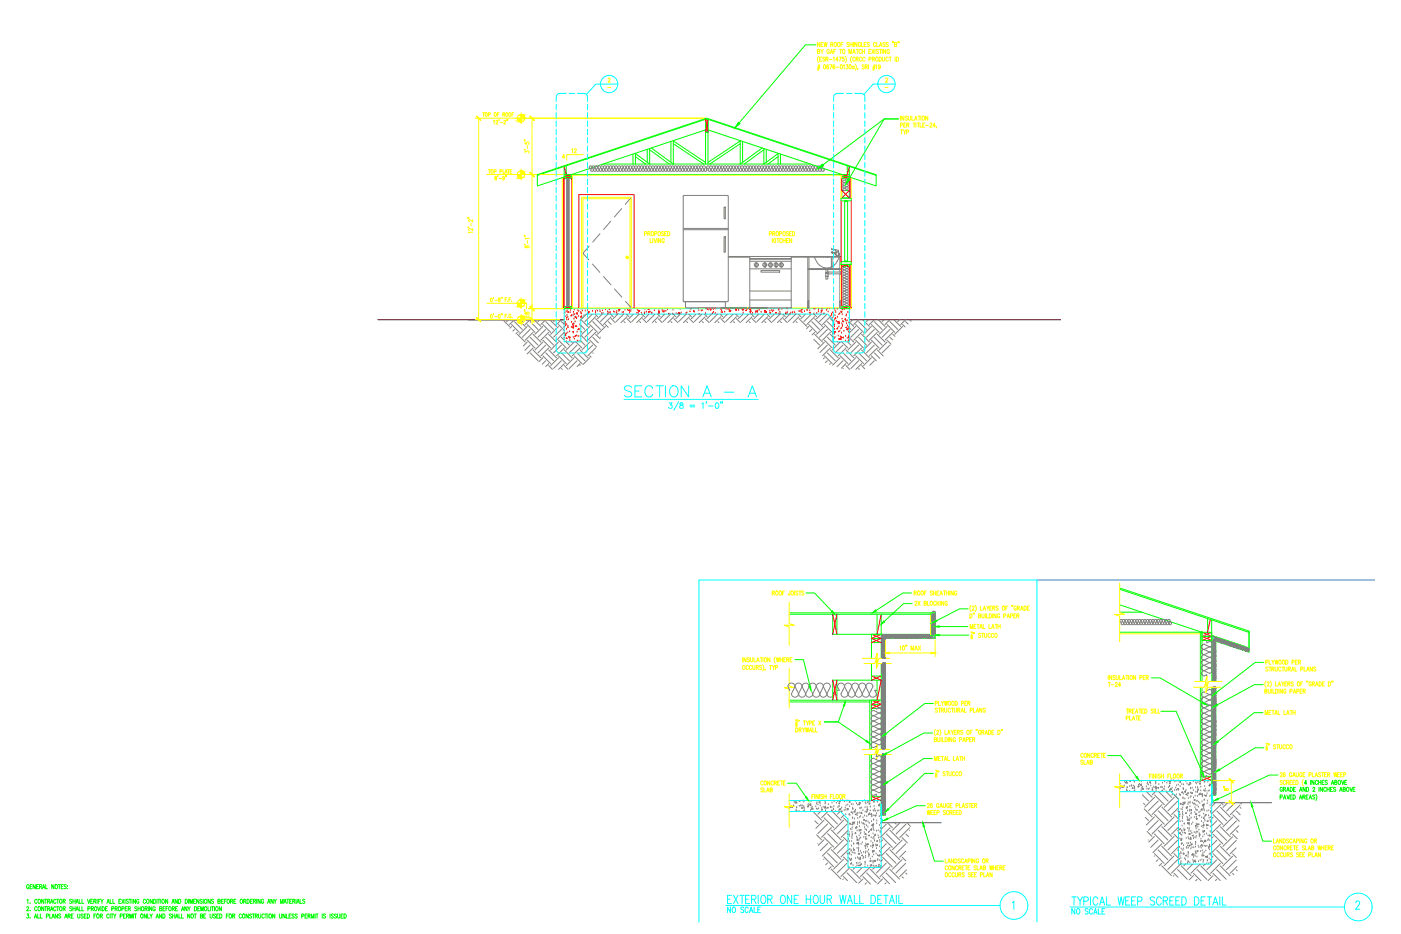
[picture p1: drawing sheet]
<svg xmlns="http://www.w3.org/2000/svg" width="914mm" height="610mm" viewBox="0 0 914 610" stroke-linecap="round" stroke-linejoin="round" font-family="sans-serif">
<defs><g id="words">
<text font-size="11.9" fill="#0ff" x="407" y="260">SECTION A - A</text>
<g font-size="9.3" fill="#0ff">
<text x="435" y="269">3/8 = 1'-0&quot;</text>
<text x="474" y="591">EXTERIOR ONE HOUR WALL DETAIL</text>
<text x="698" y="592">TYPICAL WEEP SCREED DETAIL</text>
</g>
<text font-size="7.5" fill="#0ff" x="698" y="598">NO SCALE</text>
<text font-size="7.1" fill="#0ff" x="474" y="597">NO SCALE</text>
<text font-size="6.6" fill="#ff0" x="346" y="209" transform="rotate(-90 346 209)">±8&quot;</text>
<g font-size="5.7" fill="#ff0">
<text x="372" y="101">12</text>
<text x="596" y="396">2X BLOCKING</text>
<text x="632" y="411">METAL LATH</text>
</g>
<g font-size="2.6" fill="#ff0">
<text x="396" y="58">-</text>
<text x="577" y="58">-</text>
</g>
</g></defs>
<!-- layer: 0 -->
<path d="M247 209h121M368 201v1M470 201h30M554 209h138M554 201h2" fill="none" stroke="#000" stroke-width=".65"/>
<!-- layer: S-PLATES -->
<g fill="none" stroke="#0f0" stroke-width=".65">
<path d="M461 78h1v8h-1zM461 85l-88 29M462 85l87 29M351 114l110-36 111 36M368 114h5v1h-5zM368 115h5v2h-5zM368 116l-17 5v-7l110-37 111 37v7l-18-5M368 109v5h186v-5M370 108v6M394 107h135M549 114h5v1h-5zM549 115h5v2h-5z"/>
<path d="M553 108v6M549 124h5v5h-5zM554 173v1h-5M368 200h5v1h-5zM549 200h5v1h-5z"/>
</g>
<!-- layer: 0 -->
<g fill="none" stroke="#f00" stroke-width=".65">
<path d="M368 213v1M368 210h1zM368 213h.1M368 218h.1M369 204h.1M369 212h.1M369 207h.1M369 218h.1M369 219h.1M369 213h.1M370 218h.1M370 208h.1"/>
<path d="M370 215h.1M370 212h.1M370 209h.1M370 206h.1M370 203h.1M370 204l1-1v1zM371 207h.1M371 217h.1M371 214h.1M371 213h.1M371 209h.1M372 217h.1"/>
<path d="M372 204h.1M372 203h.1M373 214h.1M373 210h.1M373 206h.1M374 212h.1M374 214h.1M374 217h.1M374 206h.1M374 204h.1M374 212v1zM375 211h.1"/>
<path d="M375 208h.1M375 205h.1M375 202h.1M375 210h.1M375 207h.1M376 213h.1M376 219v1h-1zM376 207v1zM376 205l1-1v1zM376 219h.1M376 208h.1M377 217h.1"/>
<path d="M377 203h.1M377 215l1-1v1zM377 220h.1M378 207h.1M378 203h.1M378 212h.1M379 220h.1M379 210h.1M379 217h.1M379 214h.1M379 204h.1M379 208h.1"/>
<path d="M379 205h.1M379 202h.1M380 206v1h-1zM380 203h.1M381 206h.1M382 203h.1M383 204h1v1zM383 203h.1M384 204h.1M385 204h.1M387 203h.1M389 203h.1"/>
<path d="M389 204h.1M389 202h.1M390 203h.1M391 201v1M391 202h.1M392 201l-1 1M392 203h.1M393 205h.1M393 203h.1M394 205h.1M395 202h.1M396 205h.1"/>
<path d="M396 205h1M396 204h.1M397 204h.1M397 201h1M398 202h.1M398 204h.1M398 205h.1M400 204h.1M401 204h.1M402 204h.1M403 201h.1M403 203h.1"/>
<path d="M403 205h.1M404 203h.1M404 202h1h-1zM404 202h.1M406 204h.1M407 204h.1M408 202h.1M410 202h.1M411 202v1h-1zM411 204h.1M412 203h.1M412 202h.1"/>
<path d="M413 201h.1M415 202h.1M416 204h.1M416 203h.1M417 205h.1M417 203h1h-1zM417 203h.1M419 204h.1M421 205h.1M421 202h.1M421 204h.1M422 204h.1"/>
<path d="M424 201v1h-1zM424 203v1h-1zM424 204h.1M425 205h.1M425 204h.1M427 203h.1M430 204l1-1-1 1zM430 203h.1M430 204h.1M430 205h.1M432 203h.1M432 202h.1"/>
<path d="M433 203v1zM435 203h.1M436 202h.1M437 204v1h-1zM439 205h.1M439 202h.1M441 205h.1M443 205h-1l1-1v1M443 204h1l-1 1zM443 205h.1M444 205h.1M444 202h.1"/>
<path d="M445 204h.1M448 205h.1M448 204h.1M450 204h.1M451 201h.1M453 203h.1M453 204h.1M456 205h.1M456 203h.1M458 203h.1M460 205h.1M461 202h.1"/>
<path d="M462 202h.1M463 202h1zM464 202h.1M465 205h.1M466 202h.1M466 204h.1M467 205h.1M467 202h.1M470 202h.1M471 204h.1M471 203h.1M473 204h.1"/>
<path d="M474 201h.1M475 202h.1M476 203h.1M476 202h.1M476 203h1zM480 202h.1M481 202h-1zM481 203h.1M482 203h.1M484 202h.1M485 203h.1M485 204h.1"/>
<path d="M485 202h.1M487 202v1zM488 202h.1M489 204l1-1v1zM490 203h.1M490 205h.1M490 202h.1M490 201v1h-1zM491 205h.1M493 204h.1M494 203h-1zM494 204h.1"/>
<path d="M495 203h.1M496 202h.1M497 204h.1M499 203h.1M500 203v1M500 203l-1 1h1M500 203v1zM501 202h.1M502 204h1v1zM502 203h.1M504 203h.1M505 203h.1"/>
<path d="M507 204h-1zM508 202h.1M508 205h.1M509 205v-1v1M509 204h.1M510 201h.1M513 204h.1M513 204v1zM514 205h.1M514 202h.1M514 204h.1M515 205h1"/>
<path d="M515 205h.1M516 204h.1M517 204h.1M519 204h.1M519 205h.1M521 203h.1M522 203h.1M523 204h.1M523 202h1h-1zM525 203h.1M527 202h.1M528 204h.1"/>
<path d="M529 203h.1M529 204h.1M531 205h.1M531 202h.1M532 202h.1M533 205h.1M534 204h.1M534 202h.1M536 204h.1M536 203h1h-1zM536 202h.1M538 205h.1"/>
<path d="M539 203h.1M540 201h.1M541 204h.1M541 206h1v1M542 202h.1M543 205h.1M543 206h.1M543 207h.1M543 204h.1M544 214h.1M544 211h.1M544 217l1-1v1z"/>
<path d="M545 218h.1M545 213h.1M545 215h.1M545 202h.1M545 212h.1M545 209h.1M545 206h.1M545 203h.1M545 217h.1M545 207v1zM546 204h.1M546 210h.1"/>
<path d="M546 202h.1M547 207h.1M547 214v1h-1zM547 210h.1M547 211h1M547 211l1-1v1M547 219h.1M547 217h.1M547 213h.1M548 205h.1M548 211h.1M548 210h.1"/>
<path d="M548 216h.1M548 220h.1M549 215h.1M549 204v-1v1zM549 204h.1M549 217h.1M549 214h.1M549 211h.1M550 208h.1M550 205h.1M550 213h.1M550 202h.1"/>
<path d="M550 210h.1M550 212h.1M550 201h1M551 210h.1M551 216h.1M551 202h.1M552 208h-1zM552 220h.1M552 214l1-1-1 1zM552 210h.1M552 206h.1M553 211h.1"/>
<path d="M553 209h.1M553 215h.1M553 213h.1M553 204h.1M554 215h.1M554 220h.1M554 217h.1M554 214h.1M554 211h.1M554 219h.1M554 208h.1M554 205h.1"/>
<path d="M554 207h.1M368 221h.1M370 223h.1M370 221h.1M371 220h.1M371 220h1v1zM372 220h.1M372 222h.1M374 220h.1M375 221h.1M377 223h.1M379 223h.1"/>
<path d="M544 220h.1M544 221h.1M545 220h.1M548 222h.1M548 221h-1zM549 221h-1l1 1v-1M549 221h.1M549 220h.1M550 220h1l-1 1zM552 223h.1M553 221h.1M554 223h.1"/>
<path d="M554 221h.1M554 222h.1M554 221v1"/>
</g>
<!-- layer: A-ELEV-2 -->
<g fill="none" stroke="#ff0" stroke-width=".65">
<path d="M367 116v85h1M374 114v87M374 114h175M381 101h-11v4M549 114v15M556 116v13M549 171v30M556 171v30M373 201h176M380 201v-72h32v72M380 201v-71h31v71"/>
<circle cx="409" cy="168" r=".9"/>
<circle cx="409" cy="168" r=".5"/>
</g>
<!-- layer: ELV-Outline -->
<g fill="none" stroke="#f00" stroke-width=".65">
<path d="M461 78l1 8M462 78l-1 8M368 116v85M368 114l5 1-5 2v83l5 1M368 109l2 5M373 114l-5 1 5 2v83l-5 1M549 114l5 1-5 2v7M554 114l-5 1 5 2M554 116v8M554 109l-1 5M555 116v13M549 173h7"/>
<path d="M555 173v28M556 173h.1M556 171v30M554 200v-27h-5v28M556 201h.1"/>
</g>
<!-- layer: 0 -->
<path d="M549 201h-181v22h11v-14l3-4h158l4 4v14h10v-22" fill="none" stroke="#0ff" stroke-width=".65"/>
<g fill="none" stroke="#808080" stroke-width=".65">
<path d="M328 209l5 4M332 209l-1 1M334 213l-1 1M334 212l5 5M336 209l-3 3M336 215l-1 1M336 210l5 5M338 217l-1 1M338 218l5 5M338 209l5 4M344 213l-5 5M344 212l5 5"/>
<path d="M346 209l-3 3M346 215l-5 5M346 210l5 5M348 217l-5 5M348 218l5 5M349 209l4 4M352 209l-1 1M354 213l-5 5M354 212l5 5M356 209l-3 3M356 215l-5 5M356 210l5 5"/>
<path d="M358 217l-5 5M358 218l5 5M359 209l4 4M363 209l-2 1M364 213l-5 5M364 212l4 4M366 209l-3 3M366 215l-5 5M366 210l2 2M368 217l-5 5M379 216l1 1M379 212l3 3"/>
<path d="M379 219l5 4M379 209l5 4M383 205l-3 3M385 213l-5 5M385 212l5 5M387 205l-5 5M387 215l-5 5M387 210l5 5M388 205l2 2M389 207l-5 5M389 217l-5 5M389 218l3 3"/>
<path d="M389 208l5 5M393 205l-3 3M395 213l-5 5M395 212l2 2M397 205l-5 5M397 210l2 2M399 205l1 2M399 207l-5 5M399 208l3 3M403 205l-3 3M407 205l-5 5M407 210l1 1"/>
<path d="M409 205l1 2M409 207l-4 4M409 208l3 3M413 205l-3 3M417 205l-5 5M417 210l1 1M419 205l2 2M419 207l-3 4M419 208l3 3M424 205l-3 3M427 205l-4 5M428 210v1"/>
<path d="M429 205l2 2M430 207l-4 4M430 208l2 3M434 205l-3 3M438 205l-5 5M438 210l1 1M439 205l2 2M440 207l-4 4M440 208l2 3M444 205l-3 3M448 205l-5 5M448 210l1 1"/>
<path d="M450 205l1 2M450 207l-4 4M450 208l3 3M454 205l-3 3M458 205l-5 5M458 210l1 1M460 205l2 2M460 207l-4 4M460 208l3 3M464 205l-2 3M468 205l-5 5M469 210v1"/>
<path d="M470 205l2 2M470 207l-3 4M470 208l3 3M475 205l-3 3M478 205l-4 5M479 210v1M480 205l2 2M481 207l-4 4M481 208l2 3M485 205l-3 3M489 205l-5 5M489 210l1 1"/>
<path d="M490 205l2 2M491 207l-4 4M491 208l2 3M495 205l-3 3M499 205l-5 5M499 210l1 1M501 205l1 2M501 207l-4 4M501 208l3 3M505 205l-3 3M509 205l-5 5M509 210l1 1"/>
<path d="M511 205l2 2M511 207l-4 4M511 208l3 3M515 205l-2 3M519 205l-5 5M520 210v1M521 205l2 2M522 207l-4 4M522 208l5 5M526 205l-3 3M528 213l-2 2M528 212l5 5"/>
<path d="M530 205l-5 5M530 215l-2 1M530 210l5 5M531 205l2 2M532 207l-5 5M532 217l-2 2M532 218l5 5M532 208l5 5M536 205l-3 3M538 213l-5 5M538 212l5 5M540 205l-5 5"/>
<path d="M540 215l-5 5M540 210l4 3M542 207l-5 5M542 217l-5 5M542 218l2 2M542 208l2 2M544 218h-1M554 214l1 1M554 210l3 3M557 209l-2 1M559 213l-5 4M559 212l5 5"/>
<path d="M560 209l-3 3M560 215l-5 5M560 210l6 5M562 217l-5 5M562 218l5 5M563 209l4 4M567 209l-1 1M569 213l-5 5M569 212l5 5M571 209l-4 3M571 215l-5 5M571 210l5 5"/>
<path d="M573 217l-6 5M573 218l5 5M573 209l5 4M577 209l-1 1M579 213l-5 5M579 212l5 5M581 209l-3 3M581 215l-5 5M581 210l5 5M583 217l-5 5M583 218l1 2M583 209l5 4"/>
<path d="M587 209l-1 1M589 213l-5 5M589 212l2 1M591 209l-3 3M591 210l2 2M594 209l1 1M344 223l-2 3M344 222l5 5M346 225l-3 4M346 230l5 5M346 220l5 5M348 227l-4 4"/>
<path d="M348 228l5 6M354 223l-5 5M354 234l-2 2M354 232l5 5M354 222l5 5M356 225l-5 5M356 235l-2 3M356 230l5 5M356 220l5 5M358 227l-5 5M358 237l-2 2M358 239l3 2"/>
<path d="M358 228l5 6M364 223l-5 5M364 234l-5 5M364 232l6 5M364 222l6 5M366 225l-5 5M366 235l-5 6M366 230l6 5M366 220l2 2M368 227l-5 5M368 237l-3 4M368 239l3 2"/>
<path d="M368 228l5 6M369 223l3 2M373 223h.1M375 223l-5 5M375 234l-5 5M375 232l5 5M376 223l4 4M377 225l-5 5M377 235l-5 6M377 230l5 5M379 239h.1M379 227l-6 5"/>
<path d="M379 237l-2 2M379 228l5 6M379 223l3 2M385 223l-5 5M385 234l-5 4M385 232l1 1M385 222l4 4M387 225l-5 5M387 230v1M387 220l4 4M389 227l-5 5M392 220h.1"/>
<path d="M531 221l4 4M538 223l-4 5M538 234h-1M538 232l5 5M538 222l5 5M540 225l-5 5M540 235l-1 2M540 230l5 5M540 220l5 5M542 227l-5 5M542 237l-1 1M542 228l5 6"/>
<path d="M547 223h.1M548 223l-5 5M548 234l-5 4M548 232l5 5M549 223l4 4M550 225l-5 5M550 235l-4 4M550 230l5 5M552 227l-5 5M552 237l-3 3M552 239l3 2M552 228l5 6"/>
<path d="M553 223l2 2M554 220l3 3M559 223l-6 5M559 234l-6 5M559 232l5 5M559 222l5 5M560 225l-5 5M560 235l-5 6M560 230l6 5M560 220l6 5M562 227l-5 5M562 237l-3 4"/>
<path d="M562 239l2 2M562 228l5 6M569 223l-5 5M569 234l-5 5M569 232l3 3M569 222l5 5M571 225l-5 5M571 235l-3 3M571 230l3 4M571 220l5 5M573 227l-6 5M573 228l3 4"/>
<path d="M579 223l-5 5M579 222l3 3M581 225l-5 5M581 220l2 2M366 241h1M550 241h.1M560 241h1"/>
</g>
<!-- layer: A-ELEV-1 -->
<g fill="none" stroke="#808080" stroke-width=".65">
<path d="M370 120v1M370 119v1M370 118v1M370 120h1M370 119h1M370 118l1 1M371 117v1M371 117h.1M371 119l1 1h-1M371 119h1h-1M371 118h1h-1M371 118l-1-1v1"/>
<path d="M371 119l-1 1M371 119h-1M371 118h-1M386 109a.9 .9 0 0 0 0-1 .9 .9 0 0 0-1 1v1M386 109v2a.9 .9 0 0 0 0 1 .9 .9 0 0 0 1-1M386 109l1 2M386 109a.9 .9 0 0 1 1-1 .9 .9 0 0 1 1 1M387 111a.9 .9 0 0 0 1 1 .9 .9 0 0 0 1-1M388 109l1 2M388 109l-1 2M388 109a.9 .9 0 0 1 1-1 .9 .9 0 0 1 1 1M389 111a.9 .9 0 0 0 1 1 .9 .9 0 0 0 1-1"/>
<path d="M390 109a.9 .9 0 0 1 1-1 .9 .9 0 0 1 1 1M390 109l1 2M390 109l-1 2M391 111a.9 .9 0 0 0 1 1 .9 .9 0 0 0 1-1 .9 .9 0 0 0 1 1 .9 .9 0 0 0 1-1M392 109a.9 .9 0 0 1 1-1 .9 .9 0 0 1 1 1M392 109l1 2 1-2M392 109l-1 2M394 109l1 2M394 109a.9 .9 0 0 1 1-1 .9 .9 0 0 1 1 1M395 111a.9 .9 0 0 0 1 1 .9 .9 0 0 0 1-1M396 109a.9 .9 0 0 1 1-1 .9 .9 0 0 1 1 1M396 109l1 2"/>
<path d="M396 109l-1 2M397 111a.9 .9 0 0 0 1 1 .9 .9 0 0 0 0-1M398 109a.9 .9 0 0 1 0-1 .9 .9 0 0 1 1 1M398 109v2M398 109l-1 2M398 111a.9 .9 0 0 0 1 1 .9 .9 0 0 0 1-1M399 109l1 2M399 109l-1 2M399 109a.9 .9 0 0 1 1-1 .9 .9 0 0 1 1 1M400 111a.9 .9 0 0 0 1 1 .9 .9 0 0 0 1-1M401 109l1 2M401 109l-1 2"/>
<path d="M401 109a.9 .9 0 0 1 1-1 .9 .9 0 0 1 1 1M402 111a.9 .9 0 0 0 1 1 .9 .9 0 0 0 1-1M403 109a.9 .9 0 0 1 1-1 .9 .9 0 0 1 1 1M403 109l1 2M403 109l-1 2M404 111a.9 .9 0 0 0 1 1 .9 .9 0 0 0 1-1M405 109a.9 .9 0 0 1 1-1 .9 .9 0 0 1 1 1M405 109l1 2M405 109l-1 2M406 111a.9 .9 0 0 0 1 1 .9 .9 0 0 0 1-1M407 109l1 2M407 109l-1 2"/>
<path d="M407 109a.9 .9 0 0 1 1-1 .9 .9 0 0 1 1 1M408 111a.9 .9 0 0 0 1 1 .9 .9 0 0 0 1-1M409 109l1 2M409 109l-1 2M409 109a.9 .9 0 0 1 1-1 .9 .9 0 0 1 0 1M410 111a.9 .9 0 0 0 0 1 .9 .9 0 0 0 1-1M410 109a.9 .9 0 0 1 1-1 .9 .9 0 0 1 1 1M410 109l1 2M410 109v2M411 111a.9 .9 0 0 0 1 1 .9 .9 0 0 0 1-1M412 109a.9 .9 0 0 1 1-1 .9 .9 0 0 1 1 1M412 109l1 2"/>
<path d="M412 109l-1 2M413 111a.9 .9 0 0 0 1 1 .9 .9 0 0 0 1-1 .9 .9 0 0 0 1 1 .9 .9 0 0 0 1-1M414 109l1 2 1-2M414 109l-1 2M414 109a.9 .9 0 0 1 1-1 .9 .9 0 0 1 1 1M416 109l1 2M416 109a.9 .9 0 0 1 1-1 .9 .9 0 0 1 1 1M417 111a.9 .9 0 0 0 1 1 .9 .9 0 0 0 1-1M418 109a.9 .9 0 0 1 1-1 .9 .9 0 0 1 1 1M418 109l1 2M418 109l-1 2M419 111a.9 .9 0 0 0 1 1 .9 .9 0 0 0 1-1"/>
<path d="M420 109a.9 .9 0 0 1 1-1 .9 .9 0 0 1 1 1M420 109l1 2M420 109l-1 2M421 111a.9 .9 0 0 0 1 1 .9 .9 0 0 0 0-1M422 109a.9 .9 0 0 1 0-1 .9 .9 0 0 1 1 1M422 109v2M422 109l-1 2M422 111a.9 .9 0 0 0 1 1 .9 .9 0 0 0 1-1M423 109l1 2M423 109l-1 2M423 109a.9 .9 0 0 1 1-1 .9 .9 0 0 1 1 1M424 111a.9 .9 0 0 0 1 1 .9 .9 0 0 0 1-1"/>
<path d="M425 109a.9 .9 0 0 1 1-1 .9 .9 0 0 1 1 1M425 109l1 2M425 109l-1 2M426 111a.9 .9 0 0 0 1 1 .9 .9 0 0 0 1-1M427 109a.9 .9 0 0 1 1-1 .9 .9 0 0 1 1 1M427 109l1 2M427 109l-1 2M428 111a.9 .9 0 0 0 1 1 .9 .9 0 0 0 1-1M429 109l1 2M429 109l-1 2M429 109a.9 .9 0 0 1 1-1 .9 .9 0 0 1 1 1M430 111a.9 .9 0 0 0 1 1 .9 .9 0 0 0 1-1"/>
<path d="M431 109l1 2M431 109l-1 2M431 109a.9 .9 0 0 1 1-1 .9 .9 0 0 1 1 1M432 111a.9 .9 0 0 0 1 1 .9 .9 0 0 0 1-1M433 109a.9 .9 0 0 1 1-1 .9 .9 0 0 1 0 1M433 109l1 2M433 109l-1 2M434 111a.9 .9 0 0 0 0 1 .9 .9 0 0 0 1-1M435 109a.9 .9 0 0 1 0-1 .9 .9 0 0 1 1 1M435 109v2M435 109l-1 2M435 111a.9 .9 0 0 0 1 1 .9 .9 0 0 0 1-1"/>
<path d="M436 109l1 2M436 109l-1 2M436 109a.9 .9 0 0 1 1-1 .9 .9 0 0 1 1 1M437 111a.9 .9 0 0 0 1 1 .9 .9 0 0 0 1-1M438 109a.9 .9 0 0 1 1-1 .9 .9 0 0 1 1 1M438 109l1 2M438 109l-1 2M439 111a.9 .9 0 0 0 1 1 .9 .9 0 0 0 1-1M440 109a.9 .9 0 0 1 1-1 .9 .9 0 0 1 1 1M440 109l1 2M440 109l-1 2M441 111a.9 .9 0 0 0 1 1 .9 .9 0 0 0 1-1"/>
<path d="M442 109a.9 .9 0 0 1 1-1 .9 .9 0 0 1 1 1M442 109l1 2M442 109l-1 2M443 111a.9 .9 0 0 0 1 1 .9 .9 0 0 0 1-1M444 109a.9 .9 0 0 1 1-1 .9 .9 0 0 1 1 1M444 109l1 2M444 109l-1 2M445 111a.9 .9 0 0 0 1 1 .9 .9 0 0 0 0-1M446 109l1 2M446 109l-1 2M446 109a.9 .9 0 0 1 1-1 .9 .9 0 0 1 0 1M447 111a.9 .9 0 0 0 0 1 .9 .9 0 0 0 1-1"/>
<path d="M447 109a.9 .9 0 0 1 1-1 .9 .9 0 0 1 1 1 .9 .9 0 0 1 1-1 .9 .9 0 0 1 1 1M447 109l1 2M447 109v2M448 111a.9 .9 0 0 0 1 1 .9 .9 0 0 0 1-1M448 111l1-2 1 2M450 111a.9 .9 0 0 0 1 1 .9 .9 0 0 0 1-1M451 109l1 2M451 109l-1 2M451 109a.9 .9 0 0 1 1-1 .9 .9 0 0 1 1 1M452 111a.9 .9 0 0 0 1 1 .9 .9 0 0 0 1-1M453 109l1 2M453 109l-1 2"/>
<path d="M453 109a.9 .9 0 0 1 1-1 .9 .9 0 0 1 1 1M454 111a.9 .9 0 0 0 1 1 .9 .9 0 0 0 1-1M455 109a.9 .9 0 0 1 1-1 .9 .9 0 0 1 1 1M455 109l1 2M455 109l-1 2M456 111a.9 .9 0 0 0 1 1 .9 .9 0 0 0 1-1M457 109a.9 .9 0 0 1 1-1 .9 .9 0 0 1 1 1M457 109l1 2M457 109l-1 2M458 111a.9 .9 0 0 0 1 1 .9 .9 0 0 0 0-1M459 109v2M459 109l-1 2"/>
<path d="M459 109a.9 .9 0 0 1 0-1 .9 .9 0 0 1 1 1l-1 2M463 109a.9 .9 0 0 0-1-1 .9 .9 0 0 0-1 1l1 1h-1v1a.9 .9 0 0 1-1 1 .9 .9 0 0 1-1-1M463 109a.9 .9 0 0 1 1-1 .9 .9 0 0 1 1 1M463 109l-1 2a.9 .9 0 0 0 1 1 .9 .9 0 0 0 1-1M463 109l1 2M464 111a.9 .9 0 0 0 1 1 .9 .9 0 0 0 1-1M465 109l1 2M465 109l-1 2M465 109a.9 .9 0 0 1 1-1 .9 .9 0 0 1 1 1M466 111a.9 .9 0 0 0 1 1 .9 .9 0 0 0 1-1M467 109l1 2M467 109l-1 2"/>
<path d="M467 109a.9 .9 0 0 1 1-1 .9 .9 0 0 1 1 1M468 111a.9 .9 0 0 0 1 1 .9 .9 0 0 0 1-1M469 109a.9 .9 0 0 1 1-1 .9 .9 0 0 1 0 1M469 109l1 2M469 109l-1 2M470 111a.9 .9 0 0 0 0 1 .9 .9 0 0 0 1-1M470 109a.9 .9 0 0 1 1-1 .9 .9 0 0 1 1 1M470 109l1 2M470 109v2M471 111a.9 .9 0 0 0 1 1 .9 .9 0 0 0 1-1M472 109l1 2M472 109l-1 2"/>
<path d="M472 109a.9 .9 0 0 1 1-1 .9 .9 0 0 1 1 1M473 111a.9 .9 0 0 0 1 1 .9 .9 0 0 0 1-1M474 109l1 2M474 109l-1 2M474 109a.9 .9 0 0 1 1-1 .9 .9 0 0 1 1 1M475 111a.9 .9 0 0 0 1 1 .9 .9 0 0 0 1-1M476 109a.9 .9 0 0 1 1-1 .9 .9 0 0 1 1 1M476 109l1 2M476 109l-1 2M477 111a.9 .9 0 0 0 1 1 .9 .9 0 0 0 1-1M478 109a.9 .9 0 0 1 1-1 .9 .9 0 0 1 1 1M478 109l1 2"/>
<path d="M478 109l-1 2M479 111a.9 .9 0 0 0 1 1 .9 .9 0 0 0 1-1M480 109l1 2M480 109l-1 2M480 109a.9 .9 0 0 1 1-1 .9 .9 0 0 1 1 1M481 111a.9 .9 0 0 0 1 1 .9 .9 0 0 0 0-1 .9 .9 0 0 0 1 1 .9 .9 0 0 0 1-1M482 109l1 2v-2M482 109l-1 2M482 109a.9 .9 0 0 1 0-1 .9 .9 0 0 1 1 1M483 109a.9 .9 0 0 1 1-1 .9 .9 0 0 1 1 1M483 109l1 2M484 111a.9 .9 0 0 0 1 1 .9 .9 0 0 0 1-1"/>
<path d="M485 109a.9 .9 0 0 1 1-1 .9 .9 0 0 1 1 1M485 109l1 2M485 109l-1 2M486 111a.9 .9 0 0 0 1 1 .9 .9 0 0 0 1-1M487 109l1 2M487 109l-1 2M487 109a.9 .9 0 0 1 1-1 .9 .9 0 0 1 1 1M488 111a.9 .9 0 0 0 1 1 .9 .9 0 0 0 1-1M489 109l1 2M489 109l-1 2M489 109a.9 .9 0 0 1 1-1 .9 .9 0 0 1 1 1M490 111a.9 .9 0 0 0 1 1 .9 .9 0 0 0 1-1"/>
<path d="M491 109a.9 .9 0 0 1 1-1 .9 .9 0 0 1 1 1M491 109l1 2M491 109l-1 2M492 111a.9 .9 0 0 0 1 1 .9 .9 0 0 0 1-1M493 109a.9 .9 0 0 1 1-1 .9 .9 0 0 1 0 1M493 109l1 2M493 109l-1 2M494 111a.9 .9 0 0 0 0 1 .9 .9 0 0 0 1-1M494 109v2M494 109a.9 .9 0 0 1 1-1 .9 .9 0 0 1 1 1M495 109v2M495 111a.9 .9 0 0 0 1 1 .9 .9 0 0 0 1-1"/>
<path d="M496 109l1 2M496 109l-1 2M496 109a.9 .9 0 0 1 1-1 .9 .9 0 0 1 1 1M497 111a.9 .9 0 0 0 1 1 .9 .9 0 0 0 1-1M498 109a.9 .9 0 0 1 1-1 .9 .9 0 0 1 1 1M498 109l1 2M498 109l-1 2M499 111a.9 .9 0 0 0 1 1 .9 .9 0 0 0 1-1M500 109a.9 .9 0 0 1 1-1 .9 .9 0 0 1 1 1M500 109l1 2M500 109l-1 2M501 111a.9 .9 0 0 0 1 1 .9 .9 0 0 0 1-1"/>
<path d="M502 109l1 2M502 109l-1 2M502 109a.9 .9 0 0 1 1-1 .9 .9 0 0 1 1 1M503 111a.9 .9 0 0 0 1 1 .9 .9 0 0 0 1-1M504 109l1 2M504 109l-1 2M504 109a.9 .9 0 0 1 1-1 .9 .9 0 0 1 1 1M505 111a.9 .9 0 0 0 1 1 .9 .9 0 0 0 1-1M506 109a.9 .9 0 0 1 0-1 .9 .9 0 0 1 1 1M506 109l1 2M506 109l-1 2M507 111a.9 .9 0 0 0 0 1 .9 .9 0 0 0 1-1"/>
<path d="M507 109a.9 .9 0 0 1 1-1 .9 .9 0 0 1 1 1M507 109l1 2M507 109v2M508 111a.9 .9 0 0 0 1 1 .9 .9 0 0 0 1-1M509 109l1 2M509 109l-1 2M509 109a.9 .9 0 0 1 1-1 .9 .9 0 0 1 1 1M510 111a.9 .9 0 0 0 1 1 .9 .9 0 0 0 1-1M511 109a.9 .9 0 0 1 1-1 .9 .9 0 0 1 1 1M511 109l1 2M511 109l-1 2M512 111a.9 .9 0 0 0 1 1 .9 .9 0 0 0 1-1"/>
<path d="M513 109a.9 .9 0 0 1 1-1 .9 .9 0 0 1 1 1M513 109l1 2M513 109l-1 2M514 111a.9 .9 0 0 0 1 1 .9 .9 0 0 0 1-1M515 109a.9 .9 0 0 1 1-1 .9 .9 0 0 1 1 1 .9 .9 0 0 1 1-1 .9 .9 0 0 1 0 1M515 109l1 2M515 109l-1 2M516 111a.9 .9 0 0 0 1 1 .9 .9 0 0 0 1-1M516 111l1-2 1 2M518 111a.9 .9 0 0 0 1 1 .9 .9 0 0 0 0-1M519 109v2M519 109l-1 2"/>
<path d="M519 109a.9 .9 0 0 1 0-1 .9 .9 0 0 1 1 1M519 111a.9 .9 0 0 0 1 1 .9 .9 0 0 0 1-1M520 109a.9 .9 0 0 1 1-1 .9 .9 0 0 1 1 1M520 109l1 2M520 109l-1 2M521 111a.9 .9 0 0 0 1 1 .9 .9 0 0 0 1-1M522 109a.9 .9 0 0 1 1-1 .9 .9 0 0 1 1 1M522 109l1 2M522 109l-1 2M523 111a.9 .9 0 0 0 1 1 .9 .9 0 0 0 1-1M524 109l1 2M524 109l-1 2"/>
<path d="M524 109a.9 .9 0 0 1 1-1 .9 .9 0 0 1 1 1M525 111a.9 .9 0 0 0 1 1 .9 .9 0 0 0 1-1M526 109l1 2M526 109l-1 2M526 109a.9 .9 0 0 1 1-1 .9 .9 0 0 1 1 1M527 111a.9 .9 0 0 0 1 1 .9 .9 0 0 0 1-1M528 109a.9 .9 0 0 1 1-1 .9 .9 0 0 1 1 1M528 109l1 2M528 109l-1 2M529 111a.9 .9 0 0 0 1 1 .9 .9 0 0 0 1-1M530 109l1 2M530 109l-1 2"/>
<path d="M530 109a.9 .9 0 0 1 1-1 .9 .9 0 0 1 0 1M531 111a.9 .9 0 0 0 0 1 .9 .9 0 0 0 1-1M531 109l1 2M531 109v2M531 109a.9 .9 0 0 1 1-1 .9 .9 0 0 1 1 1M532 111a.9 .9 0 0 0 1 1 .9 .9 0 0 0 1-1M533 109a.9 .9 0 0 1 1-1 .9 .9 0 0 1 1 1M533 109l1 2M533 109l-1 2M534 111a.9 .9 0 0 0 1 1 .9 .9 0 0 0 1-1M535 109a.9 .9 0 0 1 1-1 .9 .9 0 0 1 1 1l-1 2M535 109l1 2"/>
<path d="M535 109l-1 2M538 110v1a.9 .9 0 0 1-1 1 .9 .9 0 0 1-1-1M552 117h1a.9 .9 0 0 1 1 1 .9 .9 0 0 1-1 0h-2a.9 .9 0 0 0-1 0 .9 .9 0 0 0 1 1l2-1a.9 .9 0 0 1 1 1 .9 .9 0 0 1-1 1l-2-1a.9 .9 0 0 0-1 1 .9 .9 0 0 0 1 1l2-1a.9 .9 0 0 1 1 1 .9 .9 0 0 1-1 1l-2-1a.9 .9 0 0 0-1 1 .9 .9 0 0 0 1 1l2-1a.9 .9 0 0 1 1 1 .9 .9 0 0 1-1 1l-2-1a.9 .9 0 0 0-1 1 .9 .9 0 0 0 1 0h1M370 139v1M370 138v1M370 137v1M370 137h.1M370 136h.1M370 135v1M370 134v1M370 133v1M370 131v2"/>
<path d="M370 130v1M370 129v1M370 128v1M370 127v1M370 126v1M370 125v1M370 125h.1M370 124h.1M370 123v1M370 122v1M370 121v1M370 139l1 1"/>
<path d="M370 138l1 1M370 137l1 1h-1M370 137h1M370 136h1M370 135h1M370 134h1M370 133h1M370 131h1M370 130l1 1M370 129l1 1M370 128l1 1M370 127l1 1"/>
<path d="M370 126l1 1M370 125l1 1M370 125h1M370 124h1M370 123h1M370 122h1M370 121h1M371 140h1l-1 1M371 139h1l-1 1M371 137h1l-1 2M371 136l1 1h-1M371 135l1 1h-1"/>
<path d="M371 134l1 1h-1M371 133l1 1h-1M371 132l1 1h-1M371 131l1 1h-1M371 131h1h-1M371 130h1h-1M371 129h1l-1 1M371 128h1l-1 1M371 127h1l-1 1M371 126h1l-1 1M371 125h1l-1 1M371 124h1l-1 1"/>
<path d="M371 123l1 1h-1M371 122l1 1h-1M371 121l1 1h-1M371 120l1 1h-1M371 140h-1M371 139h-1M371 137h-1M371 136l-1 1M371 135l-1 1M371 134l-1 1M371 133l-1 1M371 132l-1 1"/>
<path d="M371 131l-1 1h1M371 131h-1M371 130h-1M371 129h-1M371 128h-1M371 127h-1M371 126h-1M371 125h-1M371 124l-1 1M371 123l-1 1M371 122l-1 1M371 121l-1 1"/>
<path d="M371 120l-1 1M370 160v1M370 159v1M370 158v1M370 157v1M370 156v1M370 155v1M370 154v1M370 153v1M370 152v1M370 151v1M370 150v1"/>
<path d="M370 149v1M370 149h.1M370 148v1M370 147v1M370 146v1M370 145v1M370 144v1M370 143v1M370 142v1M370 141v1M370 140v1M370 160h1l-1 1"/>
<path d="M370 159h1M370 158h1M370 157h1M370 156h1M370 155h1M370 154l1 1M370 153l1 1M370 152l1 1M370 151l1 1M370 150l1 1M370 149l1 1M370 149h1"/>
<path d="M370 148h1M370 147h1M370 146h1M370 145h1M370 144h1M370 143h1M370 142l1 1M370 141l1 1M370 140l1 1M371 159l1 1-1 1M371 158l1 1h-1M371 157l1 1h-1"/>
<path d="M371 156l1 1h-1M371 155l1 1h-1M371 155h1h-1M371 154h1l-1 1M371 153h1l-1 1M371 152h1l-1 1M371 151h1l-1 1M371 150h1l-1 1M371 149h1l-1 1M371 148l1 1h-1M371 147l1 1h-1M371 146l1 1h-1"/>
<path d="M371 145l1 1h-1M371 144l1 1h-1M371 143l1 1h-1M371 143h1h-1M371 142h1l-1 1M371 141h1l-1 1M371 152h-1M371 159l-1 1M371 158l-1 1M371 157l-1 1M371 156l-1 1M371 155l-1 1"/>
<path d="M371 155h-1M371 154h-1M371 153h-1M371 151h-1M371 150h-1M371 149h-1M371 148l-1 1M371 147l-1 1M371 146l-1 1M371 145l-1 1M371 144l-1 1M371 143l-1 1"/>
<path d="M371 143h-1M371 142h-1M371 141h-1M370 180v1M370 179v1M370 178v1M370 177v1M370 176v1M370 175v1M370 174v1M370 173v1M370 173h.1"/>
<path d="M370 172v1M370 171v1M370 170v1M370 169v1M370 168v1M370 167v1M370 166v1M370 165v1M370 164v1M370 163v1M370 162v1M370 161v1"/>
<path d="M370 161h.1M370 180h1M370 179l1 1M370 178l1 1M370 177l1 1M370 176l1 1M370 175l1 1M370 174l1 1M370 173l1 1M370 173h1M370 172h1M370 171h1"/>
<path d="M370 170h1M370 169h1M370 168h1M370 167h1M370 166l1 1M370 165l1 1M370 164l1 1M370 163l1 1M370 162l1 1M370 161l1 1M370 161h1M371 180h1h-1"/>
<path d="M371 179h1h-1M371 178h1l-1 1M371 177h1l-1 1M371 176h1l-1 1M371 175h1l-1 1M371 174h1l-1 1M371 173h1l-1 1M371 172l1 1h-1M371 171l1 1h-1M371 170l1 1h-1M371 169l1 1h-1M371 168l1 1h-1"/>
<path d="M371 167l1 1h-1M371 167h1h-1M371 166h1l-1 1M371 165h1l-1 1M371 164h1l-1 1M371 163h1l-1 1M371 162h1l-1 1M371 161h1l-1 1M371 180h-1M371 179h-1M371 178h-1M371 177h-1"/>
<path d="M371 176h-1M371 175h-1M371 174h-1M371 173h-1M371 172l-1 1M371 171l-1 1M371 170l-1 1M371 169l-1 1M371 168l-1 1M371 167l-1 1M371 167h-1M371 166h-1"/>
<path d="M371 165h-1M371 164h-1M371 163h-1M371 162h-1M371 161h-1M552 174h1a.9 .9 0 0 1 1 0 .9 .9 0 0 1-1 1l-2-1a.9 .9 0 0 0-1 1 .9 .9 0 0 0 1 1l2-1a.9 .9 0 0 1 1 1 .9 .9 0 0 1-1 1l-2-1a.9 .9 0 0 0-1 1 .9 .9 0 0 0 1 1l2-1a.9 .9 0 0 1 1 1 .9 .9 0 0 1-1 1l-2-1a.9 .9 0 0 0-1 1 .9 .9 0 0 0 1 1l2-1a.9 .9 0 0 1 1 1 .9 .9 0 0 1-1 1l-2-1a.9 .9 0 0 0-1 1 .9 .9 0 0 0 1 0h2a.8 .8 0 0 1 1 0 .8 .8 0 0 1-1 1l-2-1a.9 .9 0 0 0-1 1 .9 .9 0 0 0 1 1l2-1a.8 .8 0 0 1 1 1 .8 .8 0 0 1-1 1l-2-1a.9 .9 0 0 0-1 1 .9 .9 0 0 0 1 1l2-1a.9 .9 0 0 1 1 1 .9 .9 0 0 1-1 1l-2-1a.9 .9 0 0 0-1 1 .9 .9 0 0 0 1 1l2-1a.9 .9 0 0 1 1 1 .9 .9 0 0 1-1 0h-2a.9 .9 0 0 0-1 0 .9 .9 0 0 0 1 1l2-1a.9 .9 0 0 1 1 1 .9 .9 0 0 1-1 1l-2-1a.9 .9 0 0 0-1 1 .9 .9 0 0 0 1 1l2-1a.9 .9 0 0 1 1 1 .9 .9 0 0 1-1 1l-2-1a.9 .9 0 0 0-1 1 .9 .9 0 0 0 1 1l2-1a.9 .9 0 0 1 1 1 .9 .9 0 0 1-1 1l-2-1a.9 .9 0 0 0-1 1 .9 .9 0 0 0 1 1l2-1a.9 .9 0 0 1 1 0 .9 .9 0 0 1-1 1h-2a.9 .9 0 0 0-1 0 .9 .9 0 0 0 1 1l2-1a.9 .9 0 0 1 1 1 .9 .9 0 0 1-1 1l-2-1a.8 .8 0 0 0-1 1 .8 .8 0 0 0 1 1l2-1a.9 .9 0 0 1 1 1 .9 .9 0 0 1-1 1l-2-1a.8 .8 0 0 0-1 1 .8 .8 0 0 0 1 1l2-1a.9 .9 0 0 1 1 1 .9 .9 0 0 1-1 1l-2-1a.9 .9 0 0 0-1 1 .9 .9 0 0 0 1 0h1M370 199v1h1M370 198v1M370 198h.1M370 197h.1M370 196v1M370 195v1"/>
<path d="M370 194v1M370 193v1M370 192v1M370 191v1M370 190v1M370 189v1M370 187v1v1M370 186v1M370 186h.1M370 185h.1M370 184v1M370 183v1"/>
<path d="M370 182v1M370 181v1M370 198l1 1M370 198h1M370 197h1M370 196h1M370 195h1M370 194h1M370 193h1M370 192h1M370 191h1M370 190l1 1"/>
<path d="M370 189l1 1M370 187l1 1M370 186l1 1M370 186h1M370 185h1M370 184h1M370 183h1M370 182h1M370 181h1M371 191v1M371 199v1l-1-1M371 198h1l-1 1"/>
<path d="M371 197l1 1h-1M371 196l1 1h-1M371 195l1 1h-1M371 194l1 1h-1M371 193l1 1h-1M371 192l1 1h-1M371 192h1h-1M371 191h1h-1M371 190h1l-1 1M371 189h1l-1 1M371 188h1l-1 1M371 187h1l-1 1"/>
<path d="M371 186h1l-1 1M371 185h1l-1 1M371 184l1 1h-1M371 183l1 1h-1M371 182l1 1h-1M371 181l1 1h-1M371 180l1 1h-1M371 199h-1M371 198h-1M371 197l-1 1M371 196l-1 1M371 195l-1 1"/>
<path d="M371 194l-1 1M371 193l-1 1M371 192l-1 1M371 192h-1M371 191h-1M371 190h-1M371 189h-1M371 188h-1l1 1M371 187h-1M371 186h-1M371 185l-1 1M371 184l-1 1"/>
<path d="M371 183l-1 1M371 182l-1 1M371 181l-1 1M371 180l-1 1"/>
</g>
<!-- layer: A-SEC-1 -->
<g fill="none" stroke="#808080" stroke-width=".65">
<path d="M446 128h29M446 128v68M473 135v8zM475 128v68M446 149h29M446 150h29M473 155v10zM475 167h14M475 168h14M489 167h27v34h-27zM489 175h27M489 169h27"/>
<path d="M489 171h27M493 172h1v2h-1zM497 177h12v1h-12zM499 172h1v2h-1zM502 172h1v2h-1zM506 172h1v2h-1zM509 172h1v2h-1zM516 167h9v1h-9M525 167h24M525 168h24M527 168v33M527 176h22"/>
<path d="M527 175h22M528 168v7M528 176v25M532 168l2 5 5 2M533 167v1M534 175v1M535 167v1M536 175v1M537 167v1M538 175v1M539 175h.1M539 175h2"/>
<path d="M539 167v1M539 175h1M539 175v3M539 178h.1M539 178v2M539 178h1M539 178h1h-1M540 167v1M540 175v1M540 177v2M540 176v2M540 178l1 2h-2"/>
<path d="M540 179h.1M540 179h9M540 178h9M540 175h.1M541 175h-1M541 167v1M541 175v1M542 175v1M543 174l-2 1M543 168v8M543 163a2.2 2.2 0 0 1 3 2h-1M543 163h1a2.9 2.9 0 0 1 3 1v3l1-2v1"/>
<path d="M543 163h.1M543 165a2.6 2.6 0 0 1 3 2M543 165h1M543 164v1M543 164h.1M543 168v7M543 164l2 1M544 165l2 1v1M545 165h.1M546 165h-1M547 164h-1M547 164l-1 1"/>
<path d="M547 166h-1M547 166h.1M547 167h.1M547 167h1M548 168l-2 4-3 2M548 166l-1 1h-1M548 166h.1M548 168v7M548 176v2M548 179v22M549 179h.1M549 177v1"/>
<path d="M549 177v2M549 177h.1M446 196v1h29M447 197h26v4h-26v-4M475 196v1M489 190h27M489 196h27M527 197v4M528 196v5M528 196l-1 1M539 180h.1M539 180v2h1v-2"/>
<path d="M539 180h1M540 180h.1M548 197v4M549 196v5M549 196l-1 1"/>
<circle cx="494" cy="173" r="1.3"/>
<circle cx="499" cy="173" r="1.3"/>
<circle cx="503" cy="173" r="1.3"/>
<circle cx="506" cy="173" r="1.3"/>
<circle cx="510" cy="173" r="1.3"/>
</g>
<!-- layer: A-SEC-2 -->
<path d="M549 131v40M549 124l5 5M554 124l-5 5M556 131v40M549 173l5 1M554 173l-5 1M549 200l5 1M554 200l-5 1" fill="none" stroke="#f00" stroke-width=".65"/>
<!-- layer: A-Wall -->
<path d="M554 201h2" fill="none" stroke="#ff0" stroke-width=".65"/>
<!-- layer: A-Glaz -->
<path d="M549 129h7v2h-7zM551 131h2v40h-2zM551 132h2M549 171h7v2h-7zM551 170h2" fill="none" stroke="#0f0" stroke-width=".65"/>
<!-- layer: A-ANNO-2 -->
<g fill="#0f0" stroke="#0f0" stroke-width=".65">
<path d="M482 80l1 1-3 2z"/>
<path d="M537 107l1 1-4 2z"/>
<path d="M553 117h2l-3 4z"/>
</g>
<path d="M533 29h-7l-44 51M537 108l40-30h9h-9l-23 39" fill="none" stroke="#0f0" stroke-width=".65"/>
<!-- layer: a-text-2 -->
<g fill="none" stroke="#ff0" stroke-width=".65">
<path d="M534 33h1v-1h-1v3h1l-1-2M534 37a3 3 0 0 0 0 4M535 28v2l-1-2v2M535 39h1M536 32l1 1v-1M536 29h1M536 37h-1v3h1M537 33v2M537 28h-1v2h1M538 28v2l1-2v2l1-2M538 38l-1-1v1l1 2h-1M539 39l1-1v-1h-1v3"/>
<path d="M540 39v1M541 39h2M541 33a.8 .8 0 0 0-1-1 .8 .8 0 0 0 0 1v1a.8 .8 0 0 0 0 1 .8 .8 0 0 0 1-1M542 35l1-3 1 3M542 29h1l1-1h-2v2M542 34h1M543 29l1 1M544 38v-1v3M544 33h1M546 32h-2v3M547 28a1.2 1.2 0 0 1 1 1 1.2 1.2 0 0 1-1 1zM547 39h-1l1-2v3"/>
<path d="M548 37h1l-1 3M548 32h1M549 32v3M549 29h1M550 28h-1v2M550 32a1.4 1.4 0 0 1 2 2 1.3 1.3 0 0 1-2 1v-1zM551 37h-1v1a.8 .8 0 0 1 1 0 1 1 0 0 1 0 2 .8 .8 0 0 1-1-1M552 37a3 3 0 0 1 0 4M554 35v-3l1 3 1-3v3M554 28h-1l1 1a.8 .8 0 0 1 0 1 .8 .8 0 0 1-1 0M555 29h1M555 28v2"/>
<path d="M556 37a3 3 0 0 0 0 4M556 28v2M557 35v-3l1 3M557 34h1M557 28v2M558 38a.8 .8 0 0 0-1-1 .8 .8 0 0 0 0 1v1a.8 .8 0 0 0 0 1 .8 .8 0 0 0 1-1M559 39l1-1v-1h-1v3M559 32h1M559 28v2l-1-2v2M559 39l1 1M560 32v3M562 28a.8 .8 0 0 0-1 0 .8 .8 0 0 0-1 1 .8 .8 0 0 0 1 1 .8 .8 0 0 0 1-1h-1"/>
<path d="M562 33a.8 .8 0 0 0-1-1 .8 .8 0 0 0 0 1v1a.8 .8 0 0 0 0 1 .8 .8 0 0 0 1-1M562 28v2h2M562 38a.8 .8 0 0 0-1-1 .8 .8 0 0 0 0 1v1a.8 .8 0 0 0 0 1 .8 .8 0 0 0 1-1M563 33h1M563 32v3M564 29h1M564 32v3M565 38a.8 .8 0 0 0-1-1 .8 .8 0 0 0-1 1v1a.8 .8 0 0 0 1 1 .8 .8 0 0 0 1-1M565 28h-1v2h1M567 33h1M567 39h1v-2h-1v3M567 28h-1l1 2h-1"/>
<path d="M568 32h-1v3h1M569 32l1 3M569 39l2-1v-1h-2v3M570 39l1 1M570 32l-1 3M571 32v3M572 28a.8 .8 0 0 0-1 0 .8 .8 0 0 0-1 1 .8 .8 0 0 0 1 1 .8 .8 0 0 0 1 0M572 28v2h1M573 33l-1-1v1l1 2h-1M574 37a1.3 1.3 0 0 1 1 2 1.3 1.3 0 0 1-1 1zM574 30l1-2 1 2M574 32h1"/>
<path d="M574 30h1M575 32v3M576 32v3M576 37v2l1 1v-1v-2M578 28h-2l2 2h-2M578 32v3l-1-3v3M580 28h-2l2 2h-2M580 38a.8 .8 0 0 0-1-1 .8 .8 0 0 0-1 1v1a.8 .8 0 0 0 1 1 .8 .8 0 0 0 1-1M580 37h2M580 33a.8 .8 0 0 0-1-1 .8 .8 0 0 0 0 1v1a.8 .8 0 0 0 1 1 .8 .8 0 0 0 0-1M581 37v3M583 27l-1 1"/>
<path d="M583 27v1M584 29h1v-1h-1v2h1v-1M584 37v3M585 37a1.3 1.3 0 0 1 1 2 1.3 1.3 0 0 1-1 1zM586 27v1M587 27v1M534 44h1M534 42v4M535 42l-1 4M538 42a1.2 1.2 0 0 1 1 2 1.2 1.2 0 0 1-1 1zM541 43l-1-1a1.3 1.3 0 0 0-1 2 1.3 1.3 0 0 0 2 1 .7 .7 0 0 0 0-1 .7 .7 0 0 0-1 0M542 42h1l-1 3"/>
<path d="M545 43v-1a1.2 1.2 0 0 0-1 2 1.2 1.2 0 0 0 1 1 .7 .7 0 0 0 0-1 .7 .7 0 0 0-1 0M546 44h2M549 42a1.2 1.2 0 0 1 1 2 1.2 1.2 0 0 1-1 1zM550 43l1-1v3M552 42h1v1a1 1 0 0 1 0 2 .8 .8 0 0 1-1-1M554 42a1.4 1.4 0 0 1 2 2 1.2 1.2 0 0 1-2 1zM557 44v-1a.8 .8 0 0 0-1 1 .8 .8 0 0 0 1 1M557 43v2M558 42a3 3 0 0 1 0 4M560 45h.1M564 43h-1l1 1v1h-1M565 44l1-1-1-1v3"/>
<path d="M565 44l1 1M567 42v3M570 44h1M570 42v4M571 42l-1 4M572 43v-1v3M575 43l-1 1a.7 .7 0 0 1-1-1 .7 .7 0 0 1 1 0v2h-1M588 76v3M590 76v3l-1-3v3M592 76h-1l1 1a.8 .8 0 0 1 0 1 .8 .8 0 0 1-1 0M593 76v2v1l1-1v-2M595 76v3h1"/>
<path d="M597 79l1-3 1 3M597 78h1M599 76h2M600 76v3M601 76v3M602 76a1.3 1.3 0 0 1 2 1 1.3 1.3 0 0 1-2 1v-1zM606 76v3l-2-3v3M588 82h1v-2h-1v3M588 85h1M588 85v3M590 85v1l1-1M590 82h1"/>
<path d="M590 86v2M591 80h-1v3h1M592 86h1v-1h-1v3M592 82l1-1v-1h-1v3M593 82v1M596 80h1M597 80v3M598 80v3M599 80h1M599 80v3M600 80v3h2M602 82h1"/>
<path d="M604 80h-2v3h2M604 82h2M607 81v-1l1 1-1 2h1M610 82h-1l1-2v3M611 83v1M421 153l1-1v-1h-1v3M423 152h1v-1h-1v3M424 152v2M424 156v2h2M425 151h1a1.2 1.2 0 0 1 1 2 1.2 1.2 0 0 1-2 0zM426 156v2M427 156l1 2v-2"/>
<path d="M427 153l1-1 1-1h-2v3M429 156v2M430 151a1.3 1.3 0 0 1 1 2 1.3 1.3 0 0 1-1 1l-1-1zM431 156v2l-1-2v2M433 152h-1l1 1v1l-1-1M434 156a.8 .8 0 0 0-1 0 .8 .8 0 0 0-1 1 .8 .8 0 0 0 1 1 .8 .8 0 0 0 1-1h-1M434 152h1M435 151h-1v3h1M436 151a1.4 1.4 0 0 1 1 1 1.4 1.4 0 0 1-1 2zM502 153l1-1v-1h-1v3M504 156v2M504 152h2v-1h-2v3"/>
<path d="M505 157l1 1M505 152l1 2M506 156l-2 1M506 156v2M507 156h2M508 156v2M509 153l1-1v-1h-1v3M510 156a.8 .8 0 0 0-1 0 .8 .8 0 0 0 0 1 .8 .8 0 0 0 0 1 .8 .8 0 0 0 1 0M511 156v2M511 157h2M511 151h1a1.2 1.2 0 0 1 1 2 1.2 1.2 0 0 1-2 0zM513 156v2"/>
<path d="M513 157h1M515 152h-2l1 1a.8 .8 0 0 1 0 1 .8 .8 0 0 1-1-1M515 156h-2v2h2M515 152h1M517 151h-2v3h2M517 156v2l-2-2v2M517 151a1.4 1.4 0 0 1 2 1 1.4 1.4 0 0 1-2 2z"/>
<circle cx="545" cy="29" r="1.2"/>
<circle cx="572" cy="38" r="1.2"/>
<circle cx="507" cy="152" r="1.2"/>
</g>
<!-- layer: A-ROOF-2 -->
<g fill="none" stroke="#0f0" stroke-width=".65">
<path d="M422 97v9M424 98l13 9M424 97v10l-9-7M438 92v14M439 92v15l-14-10M439 92l22 14M439 94l20 13M483 92v15l14-10M483 92l-21 14M483 94l-20 13M485 92v14M499 98l-13 9"/>
<path d="M499 97v10l9-7M500 97v9M413 101v6M415 102l6 5M415 100v7M461 107v-21h1v21M508 102l-7 5M508 100v7M509 101v6"/>
</g>
<!-- layer: A-Wall -->
<path d="M406 136l-5 6M412 129l-4 4M392 153l-5 5M399 144l-5 6M384 161l-4 4 4 5M387 172l4 6M394 180l5 6M401 189l5 5M408 197l4 4" fill="none" stroke="#808080" stroke-width=".65"/>
<!-- layer: A-ELEV-1 -->
<path d="M378 201v-74h36v74" fill="none" stroke="#f00" stroke-width=".65"/>
<!-- layer: A-DIM-1 -->
<g fill="none" stroke="#ff0" stroke-width=".65">
<path d="M310 77h150M311 76l3 2v1zM312 77v132M315 74h1M316 74v2M319 75h1v-1h-1v2M322 79h1v2M324 79h1l-1 2h1M325 75h.1M326 78v1M326 74h-1v2M326 80h2"/>
<path d="M328 75h1v-1h-1v2M329 75v1M329 79h1l-1 2h1M331 78v1M334 75h1M335 74h-1v2M338 77h.1M340 74v7M343 77h.1M346 76l3 2-1 1zM347 77v124M342 98h1"/>
<path d="M342 92h1M342 91h1M343 100v-2l1 1a.8 .8 0 0 1 1-1 1 1 0 0 1 0 2M343 93v1h1a.8 .8 0 0 1 0-1 .8 .8 0 0 1 1 0 .8 .8 0 0 1 0 1M344 95v2M318 114h36M319 111h1M319 111v2M323 112h1v-1h-1v2M323 115v1a.8 .8 0 0 1 1 0 .8 .8 0 0 1 0 1 .8 .8 0 0 1-1 0l1-1zM325 115h.1M326 116h1"/>
<path d="M326 112h2l-1-1h-1v2M328 111v2h1M329 116a.6 .6 0 0 1-1 0 .7 .7 0 0 1 1-1v2h-1M330 113v-2l1 2M330 112h1M330 115h.1M331 115h-1M331 111h1M332 111v2M333 112h1M334 111h-1v2h1M337 114h7"/>
<path d="M338 114h.1M340 110v8M343 114h.1M345 114h22M346 113l3 2zM305 148h1M305 142l1 1M305 142h1M307 146v1M309 152h-3M309 149v1l-3-1v1M309 143v2l-3-2v1v1"/>
<path d="M342 159l1 1M342 154h1M344 157v2M345 156h-2M343 161v1h1a1 1 0 0 1 0-2 .9 .9 0 0 1 1 1 1 1 0 0 1-1 1 1 1 0 0 1 0-1zM318 198h26v3M320 195a1.1 1.1 0 0 1 1 1 1.1 1.1 0 0 1-1 1zM322 194v1M323 196h2M325 195h1a.8 .8 0 0 1 1 1 .8 .8 0 0 1-1 1 .8 .8 0 0 1-1 0l1-2zM327 194v1M328 194v1"/>
<path d="M330 195h.1M331 194h-1v3M331 197h.1M332 195h1M333 194h-1v3M334 197h.1M338 198h.1M340 194v8M343 198h.1M347 199v12M310 209h55M311 207l3 3z"/>
<path d="M320 205h1a1.2 1.2 0 0 1 0 2 1.2 1.2 0 0 1-1 1zM322 205v1M323 207h2M325 205h1a1.2 1.2 0 0 1 0 2 1.2 1.2 0 0 1-1 1zM327 205v1M328 205v1M330 206h.1M331 205h-1v2M331 207h.1M334 206a.7 .7 0 0 0-1-1 .7 .7 0 0 0-1 1v1a.7 .7 0 0 0 1 0 .7 .7 0 0 0 1 0h-1M334 207h.1M338 209h.1"/>
<path d="M340 205v7M345 201h22M346 200l3 3h-1zM346 207l3 3h-1z"/>
<circle cx="317" cy="75" r="1"/>
<circle cx="323" cy="75" r="1"/>
<circle cx="331" cy="75" r="1"/>
<circle cx="333" cy="75" r="1"/>
<circle cx="340" cy="77" r="2.4"/>
<circle cx="321" cy="112" r="1"/>
<circle cx="340" cy="114" r="2.4"/>
<circle cx="340" cy="198" r="2.4"/>
<circle cx="340" cy="209" r="2.4"/>
</g>
<g fill="#ff0" stroke="#ff0" stroke-width=".65">
<path d="M340 196h1z"/>
<path d="M340 112h1z"/>
<path d="M339 116h1z"/>
<path d="M340 75h1z"/>
<path d="M340 80v-1z"/>
<path d="M339 79h1z"/>
<path d="M340 196h1zM340 196h1z"/>
<path d="M340 196h1zM340 196h1z"/>
<path d="M340 196h1zM340 196h2z"/>
<path d="M340 196h2zM340 196h2z"/>
<path d="M340 196h2zM340 197h2z"/>
<path d="M340 197h2zM340 197h2z"/>
<path d="M340 197h2zM340 198h2z"/>
<path d="M340 198h2h-2zM340 198h3h-1z"/>
<path d="M338 198h2h-2zM338 198h2z"/>
<path d="M338 198h2zM338 199l2-1z"/>
<path d="M338 199h2zM338 199h2z"/>
<path d="M338 199h2zM338 199h2z"/>
<path d="M338 199h2zM339 200l1-1z"/>
<path d="M339 200h1zM339 200h1z"/>
<path d="M338 209h2h-2zM338 209h2z"/>
<path d="M338 209h2l-2 1zM338 210h2v-1z"/>
<path d="M338 210h2zM338 210h2z"/>
<path d="M338 210h2zM338 210h2z"/>
<path d="M338 210h2zM339 211l1-1z"/>
<path d="M339 211h1zM339 211h1z"/>
<path d="M340 112h1zM340 112h1z"/>
<path d="M340 112h1zM340 112h1z"/>
<path d="M340 112h1zM340 112h2z"/>
<path d="M340 112h2zM340 112h2z"/>
<path d="M340 112h2zM340 113h2z"/>
<path d="M340 113h2zM340 113h2z"/>
<path d="M340 113h2l-2 1zM340 114h2v-1z"/>
<path d="M340 114h2zM340 114h3z"/>
<path d="M338 114h2h-2zM338 114h2z"/>
<path d="M338 114h2l-2 1zM338 115h2v-1z"/>
<path d="M338 115h2zM338 115h2z"/>
<path d="M338 115h2zM338 115h2z"/>
<path d="M338 115h2zM339 116l1-1z"/>
<path d="M339 116h1zM339 116h1z"/>
<path d="M339 116h1zM339 116h1z"/>
<path d="M340 75h1zM340 75h1z"/>
<path d="M340 75h1zM340 75h1z"/>
<path d="M340 75h1zM340 75h2z"/>
<path d="M340 75h2zM340 76h2z"/>
<path d="M340 76h2zM340 76h2z"/>
<path d="M340 76h2zM340 76h2z"/>
<path d="M340 76h2zM340 77h2z"/>
<path d="M340 77h2h-2zM340 77h3h-1z"/>
<path d="M338 77h2l-2 1zM338 78h2v-1z"/>
<path d="M338 78h2h-2zM338 78h2z"/>
<path d="M338 78h2zM338 78h2z"/>
<path d="M338 78h2zM338 79l2-1z"/>
<path d="M338 79h2zM339 79h1z"/>
<path d="M339 79h1zM339 79h1z"/>
<path d="M339 79h1zM339 79h1z"/>
</g>
<!-- layer: A-TEXT-1 -->
<path d="M369 103h-2l1-2v2" fill="none" stroke="#ff0" stroke-width=".65"/>
<!-- layer: S-ANNO-4 -->
<g fill="none" stroke="#0ff" stroke-width=".65">
<path d="M363 68v4M363 74v3M363 79v4M370 61h-5l-1 1-1 1v3M371 61h4M377 61h4a2.5 2.5 0 0 1 2 2v3M383 68v4M383 74v3M383 79v4M544 68v4M544 74v3M544 79v4"/>
<path d="M551 61h-5l-1 1-1 1v3M552 61h4M558 61h4a2.4 2.4 0 0 1 2 2v3M564 68v4M564 74v3M564 79v4M363 84v4M363 90v3M363 95v4M383 84v4M383 90v3M383 95v4"/>
<path d="M544 84v4M544 90v3M544 95v4M564 84v4M564 90v3M564 95v4M363 101v3M363 106v4M363 111v4M363 117v3M383 101v3M383 106v4"/>
<path d="M383 111v4M383 117v3M544 101v3M544 106v4M544 111v4M544 117v3M564 101v3M564 106v4M564 111v4M564 117v3M363 122v4M363 128v3"/>
<path d="M363 133v4M363 138v4M383 122v4M383 128v3M383 133v4M383 138v4M544 122v4M544 128v3M544 133v4M544 138v4M564 122v4M564 128v3"/>
<path d="M564 133v4M564 138v4M363 144v4M363 149v4M363 155v3M383 144v4M383 149v4M383 155v3M544 144v4M544 149v4M544 155v3M564 144v4"/>
<path d="M564 149v4M564 155v3M363 160v4M363 166v3M363 171v4M363 176v4M383 160v4M383 166v3M383 171v4M383 176v4M544 160v4M544 166v3"/>
<path d="M544 171v4M544 176v4M564 160v4M564 166v3M564 171v4M564 176v4M363 182v3M363 187v4M363 193v3M363 198v4M383 182v3M383 187v4"/>
<path d="M383 193v3M383 198v4M544 182v3M544 187v4M544 193v3M544 198v4M564 182v3M564 187v4M564 193v3M564 198v4M363 203v4M363 209v3"/>
<path d="M363 214v4M363 220v3M383 203v4M383 209v3M383 214v4M383 220v3M544 203v4M544 209v3M544 214v4M544 220v3M564 203v4M564 209v3"/>
<path d="M564 214v4M564 220v3M363 225v3l1 2h6M371 230h4M383 225v3a2.4 2.4 0 0 1-2 2h-4M544 225v3l1 2h1h5M552 230h4M564 225v3a2.3 2.3 0 0 1-2 2h-4"/>
</g>
<!-- layer: S-ANNO-3 -->
<g fill="none" stroke="#0ff" stroke-width=".65">
<path d="M392 55h-3l-6 7M392 55h11M573 55h-3l-6 7M573 55h11"/>
<circle cx="398" cy="55" r="6"/>
<circle cx="579" cy="55" r="6"/>
</g>
<!-- layer: S-TEXT-1 -->
<path d="M397 52v-1h1l-1 3h1M578 52v-1a.7 .7 0 0 1 1 0 .7 .7 0 0 1 0 1l-1 2h1" fill="none" stroke="#ff0" stroke-width=".65"/>
<!-- layer: X-DETL-TTXT -->
<g fill="none" stroke="#0ff" stroke-width=".65">
<path d="M474 591h179M661 589l1-1v6"/>
<circle cx="662" cy="591" r="9"/>
</g>
<!-- layer: X-DETL-8 -->
<g fill="none" stroke="#808080" stroke-width=".65">
<path d="M515 527h.1M515 528h.1M515 525h.1M516 527h.1M517 526v1zM517 527h.1M518 526h.1M518 524h.1M519 524l1-1v1h-1M519 529h1v1zM520 529h.1M520 527h.1"/>
<path d="M520 524h.1M522 530h.1M522 523h.1M522 526h.1M523 526h.1M524 527v1l-1-1zM524 526h.1M524 523h.1M525 530h.1M525 527h.1M525 524h.1M525 528h.1"/>
<path d="M525 529h.1M527 526h1l-1 1zM527 526h.1M528 526h.1M528 525h.1M529 529h.1M529 526h.1M529 525h-1l1 1v-1M529 523h.1M530 528h.1M530 527h.1M531 528h.1"/>
<path d="M532 527h.1M533 528h.1M533 525h.1M533 524h.1M534 528h.1M534 525h.1M535 524v-1v1zM535 525h.1M535 526h.1M536 528h.1M537 528v1h-1zM537 527h.1"/>
<path d="M538 527l1-1v1h-1M538 528h.1M538 523h.1M538 525h.1M539 524h.1M539 529h.1M539 528h.1M540 527h1h-1zM541 525h.1M542 527h.1M543 527h.1M543 529h.1"/>
<path d="M543 524h.1M544 528h.1M544 527h.1M544 523h.1M545 530h.1M546 524h.1M547 523h.1M547 527h.1M547 524h1v1zM547 529h.1M548 526h.1M548 523h.1"/>
<path d="M548 528v1v-1M548 522v1zM549 523h.1M549 528h.1M549 527h.1M549 529l1 1h-1zM550 523h.1M551 529h.1M551 523h.1M552 527h.1M552 532h.1M552 529h.1"/>
<path d="M552 526h.1M552 523h.1M553 528h.1M553 529h.1M553 525h.1M553 523h.1M554 529h.1M554 532h.1M555 538h.1M555 526h.1M555 532h.1M555 523v1h-1z"/>
<path d="M556 525h.1M556 530h-1zM556 538h1h-1zM556 537h.1M556 534h.1M556 528h.1M557 531h.1M557 528h.1M557 525h.1M557 537h.1M557 538h.1M558 535h.1"/>
<path d="M558 537h.1M558 529v1h-1M558 529l-1 1M558 523h.1M558 532l1-1v1zM558 529h.1M559 525h.1M559 531h.1M559 532h.1M560 538h.1M560 537h.1M560 526h.1"/>
<path d="M560 534h.1M560 531h.1M560 525h1zM561 537h.1M561 540h.1M561 534h.1M561 524h.1M561 531h.1M561 528h.1M561 525h.1M562 533h.1M562 531h.1"/>
<path d="M562 527h.1M562 530l1 1h-1zM563 537h.1M563 523h.1M563 529h.1M563 534h.1M564 535h.1M564 537v1h-1zM564 533h.1M564 538h.1M565 527h.1M565 530h.1"/>
<path d="M565 524h.1M565 536h.1M565 525h.1M566 539h.1M566 530h.1M566 536h.1M566 533h.1M566 529v-1v1zM566 527h.1M566 524h.1M566 528h.1M566 540h.1"/>
<path d="M567 537h.1M567 532h.1M567 524h.1M567 531h1v1l-1-1M568 524v1h-1zM568 523h.1M568 529h.1M568 527h.1M569 536h.1M569 531v1l-1-1zM569 533h.1M569 539l1-1-1 1z"/>
<path d="M569 539h.1M570 539h.1M570 529h.1M570 538h.1M570 535h.1M570 524h.1M570 532h.1M570 523h.1M571 526h.1M571 523h.1M571 528h.1M571 532h1v1z"/>
<path d="M571 533h.1M571 529h.1M572 531h.1M572 538h.1M572 536h.1M573 524h.1M573 529h.1M573 526l1-1v1zM574 529h.1M574 526h.1M574 533h.1M574 539h.1"/>
<path d="M574 525h.1M575 532h.1M575 538h.1M575 535h.1M575 529h.1M554 548h.1M554 545v-1v1zM554 555h.1M554 543h.1M554 546h.1M554 549h.1M554 556l1 1h-1z"/>
<path d="M555 558h.1M555 554h.1M555 541h.1M555 556h.1M556 558h.1M556 555h.1M556 552h.1M556 549h.1M556 542h.1M556 546h.1M556 547h.1M556 543h.1"/>
<path d="M556 544h.1M556 540h.1M556 557h.1M556 545h.1M557 554h.1M557 555l1-1-1 1zM557 551h.1M557 557h.1M558 557h.1M558 543l1 1h-1zM559 541h.1M559 540v-1v1h-1"/>
<path d="M559 546h.1M559 548h1zM559 551h.1M559 554h.1M559 542h.1M559 547h.1M560 550v1h-1zM560 560h.1M560 548h.1M560 558h.1M560 556h.1M560 550v1v-1"/>
<path d="M560 555h.1M560 554h.1M560 552h.1M560 550h.1M561 549h.1M561 546h.1M561 542h.1M561 543h.1M561 548h.1M561 557h-1zM561 560h.1M561 542l1-1v1z"/>
<path d="M562 556h.1M562 544h.1M562 560v1h-1M562 560l-1 1M562 547h.1M562 551h.1M562 557h.1M562 558h1v1zM563 550h.1M564 560h.1M564 556h.1M564 547h.1"/>
<path d="M564 543h.1M564 540h.1M565 552h.1M565 553h.1M565 541h.1M565 560h.1M565 557h.1M565 544h-1zM565 554h.1M565 559h.1M565 547h.1M565 556h.1"/>
<path d="M565 551h.1M565 546h.1M565 548h.1M565 545h.1M565 542h.1M566 542h.1M566 548h.1M566 556h.1M566 553h.1M566 551h.1M567 545v1zM567 555h.1"/>
<path d="M567 543h.1M567 551h.1M567 557h.1M567 559h.1M567 557l1 1h-1zM568 543h.1M568 553h.1M568 549h.1M569 547h.1M569 541v1h-1M569 541l-1 1M569 559h.1"/>
<path d="M569 552l1-1v1h-1M569 556h.1M570 553h.1M570 550h.1M570 547h.1M570 544h.1M570 541h.1M570 556h.1M570 552h.1M570 555h1l-1 1zM570 558h.1M570 542h.1"/>
<path d="M571 548h.1M571 549h.1M571 546h.1M571 544v1zM572 552h.1M572 557h.1M572 543h.1M572 554h.1M572 549h1zM573 551v1h-1zM573 558h.1M573 545h.1"/>
<path d="M573 542h.1M573 547h.1M574 558v1h-1zM574 559h.1M574 556h.1M574 549h.1M574 553h.1M574 550h.1M574 542h1v1zM574 547h.1M575 544h.1M575 541h.1"/>
<path d="M575 556h.1M575 558h.1M575 555h.1M554 560h.1M554 566h.1M554 561h.1M555 561v1zM555 564h.1M555 561h.1M556 561h.1M556 563v1h-1zM557 565h.1"/>
<path d="M558 560h.1M559 566h.1M559 564h.1M559 565h.1M560 564h.1M560 561h.1M560 565h1zM561 563h.1M562 565h.1M562 564h.1M563 561h.1M565 566h.1"/>
<path d="M565 564h.1M565 563h.1M566 565h.1M568 562h.1M568 566h.1M568 561h.1M569 564v1h-1zM569 565h.1M569 562h.1M570 563h.1M570 565h.1M570 562h.1"/>
<path d="M571 562v-1v1h-1M571 566h.1M572 565h.1M573 562h.1M573 561h.1M573 566l1-1v1zM574 565h.1M574 562h.1M575 562h.1M575 565h.1"/>
</g>
<!-- layer: CONC.OUT.LINE -->
<path d="M515 522h60v44" fill="none" stroke="#0ff" stroke-width=".65"/>
<circle cx="564" cy="522" r=".3" fill="#0ff"/>
<path d="M731 509h60v55M515 530h34l4 5v31h22" fill="none" stroke="#0ff" stroke-width=".65"/>
<!-- layer: PEN8 -->
<path d="M575 537h39" fill="none" stroke="#00f" stroke-width=".65"/>
<!-- layer: X-DETL-3 -->
<g fill="none" stroke="#0f0" stroke-width=".65">
<path d="M515 400h95v17h-34M608 400v14zM608 400v15h-32M515 401h93M544 401v13h64M546 401v13M569 414v16M569 417h6M569 419h6M572 401v13M575 401v29M576 414v16"/>
<path d="M578 417v13M569 433v8M575 433v8M576 433v56M577 433v6M578 433v56M515 457h60M515 458h53M544 457v-13h31v13M546 444v13M568 457v32M569 444v-3h6v3"/>
<path d="M569 460h6M569 457v32M572 444v13M575 457v32M569 462h6M568 492v30M569 492v28M575 492v40h3v-40M576 492v40M575 520h-6v2"/>
</g>
<!-- layer: X-DETL-1 -->
<g fill="none" stroke="#f00" stroke-width=".65">
<path d="M544 401l2 13M546 401l-2 13M569 414l6 3-6 2M575 414l-6 3 6 2M575 401l-3 13M544 444l2 13M546 444l-2 13M569 457l6 3-6 2M569 441l6 3-3 13M575 457l-6 3 6 2M575 441l-6 3M569 520l6 2"/>
<path d="M575 520l-6 2"/>
</g>
<!-- layer: X-DETL-3 -->
<path d="M608 400v15M575 414v16M576 414v16M576 414h32M575 433v56M576 433v56M575 492v40M576 492v40" fill="none" stroke="#808080" stroke-width=".65"/>
<g fill="none" stroke="#0ff" stroke-width=".65">
<path d="M609 400v4M576 416h2M576 415h2M576 417v3M577 417v3M580 415h3M580 416h4M585 415h4M586 416h3M591 415h3M591 416h4M596 415h4"/>
<path d="M596 416h4M601 415h4M602 416h3M609 411v4h-2M609 406v3M609 411v5h-2M609 406v4M576 421v4M576 427v3M576 433v2M576 437v5M577 421v4"/>
<path d="M577 427v3M577 433v2M577 437v5M576 443v4M576 449v4M576 454v4M576 460v3M577 443v4M577 449v4M577 454v4M577 460v3M576 465v4"/>
<path d="M576 471v3M576 476v4M577 465v4M577 471v3M577 476v4M576 481v4M576 487v2M576 492v3M576 497v4M577 481v4M577 487v2M577 492v3"/>
<path d="M577 497v4M576 502v4M576 508v3M576 513v4M576 519v3M577 502v4M577 508v3M577 513v4M577 519v3M576 524v4M576 529v3M577 524v4"/>
<path d="M577 529v3"/>
</g>
<!-- layer: TEXT -->
<path d="M515 393v14l3 1h-6l3 1v12M515 436v12l3 1h-6l3 1v12M563 430h8l2-4v7l1-3h7M564 433h7l1-3v6l1-3h9M563 489h8l2-3v6l1-3h7M564 492h7l1-3v7l1-4h9M515 518v7l3 1h-6l3 2v12" fill="none" stroke="#ff0" stroke-width=".65"/>
<!-- layer: A-Wall -->
<g fill="none" stroke="#808080" stroke-width=".65">
<path d="M519 448a2.3 2.3 0 0 1 2-2 2.3 2.3 0 0 1 2 2 2.3 2.3 0 0 1 3-2 2.3 2.3 0 0 1 2 2M519 448l-2 5a2.3 2.3 0 0 0 2 2 2.3 2.3 0 0 0 2-2M519 448a2.3 2.3 0 0 0-2-2 2.3 2.3 0 0 0-3 2l1 2M519 448l2 5M521 453a2.3 2.3 0 0 0 3 2 2.3 2.3 0 0 0 2-2M521 453l3-5 2 5M526 453a2.3 2.3 0 0 0 2 2 2.3 2.3 0 0 0 2-2M528 448a2.3 2.3 0 0 1 2-2 2.3 2.3 0 0 1 3 2M528 448l2 5M528 448l-2 5M530 453a2.3 2.3 0 0 0 3 2 2.3 2.3 0 0 0 2-2M533 448a2.3 2.3 0 0 1 2-2 2.3 2.3 0 0 1 2 2"/>
<path d="M533 448l2 5M533 448l-3 5M535 453a2.3 2.3 0 0 0 2 2 2.3 2.3 0 0 0 3-2 2.3 2.3 0 0 0 2 2 2.3 2.3 0 0 0 2-2M537 448l-2 5M538 446a2.3 2.3 0 0 1 3 0 2.3 2.3 0 0 1 1 2l-2 5-3-5zM544 450v3M549 453a2.3 2.3 0 0 0 2 2 2.3 2.3 0 0 0 3-2M551 448a2.3 2.3 0 0 0-2-2 2.3 2.3 0 0 0-2 2l1 2h-2M551 448a2.3 2.3 0 0 1 3-2 2.3 2.3 0 0 1 2 2M551 448l3 5M551 448l-2 5M554 453a2.3 2.3 0 0 0 2 2 2.3 2.3 0 0 0 2-2"/>
<path d="M556 448a2.3 2.3 0 0 1 2-2 2.3 2.3 0 0 1 2 2M556 448l2 5M556 448l-2 5M558 453a2.3 2.3 0 0 0 2 2 2.3 2.3 0 0 0 3-2M560 448a2.3 2.3 0 0 1 3-2 2.3 2.3 0 0 1 2 2M560 448l3 5M560 448l-2 5M563 453a2.3 2.3 0 0 0 2 2 2.3 2.3 0 0 0 2-2M565 448l2 5M565 448l-2 5M565 448a2.3 2.3 0 0 1 2-2 2.3 2.3 0 0 1 3 2l-3 5M572 450h-1l1 3a2.3 2.3 0 0 1-2 2 2.3 2.3 0 0 1-3-2"/>
<path d="M569 464h1l4 1-4 2a1.8 1.8 0 0 1-1-1 1.8 1.8 0 0 1 0-2zM570 467a1.7 1.7 0 0 0-2 2 1.7 1.7 0 0 0 2 2M570 471a1.7 1.7 0 0 0-2 1 1.7 1.7 0 0 0 2 2M570 474a1.7 1.7 0 0 0-2 2 1.7 1.7 0 0 0 2 1M570 478a1.7 1.7 0 0 0-2 1 1.7 1.7 0 0 0 2 2M570 467l4 2-4 2M570 471l4 1-4 2M570 474l4 2-4 2M570 478l4 1M574 479a1.7 1.7 0 0 1 1 2 1.7 1.7 0 0 1-1 2M574 479l-4 2M574 462a1.7 1.7 0 0 1 1 2 1.7 1.7 0 0 1-1 1 1.7 1.7 0 0 1 1 2 1.7 1.7 0 0 1-1 2 1.7 1.7 0 0 1 1 2 1.7 1.7 0 0 1-1 1 1.7 1.7 0 0 1 1 2 1.7 1.7 0 0 1-1 2 1.7 1.7 0 0 1 1 2 1.7 1.7 0 0 1-1 1"/>
<path d="M574 462h-2M570 498a1.7 1.7 0 0 0-2 2 1.7 1.7 0 0 0 2 2M570 481a1.7 1.7 0 0 0-2 2 1.7 1.7 0 0 0 2 1M570 484a1.7 1.7 0 0 0-2 2 1.7 1.7 0 0 0 2 2l2-1M570 498l4 2M570 481l4 2M572 493v1l2-1a1.7 1.7 0 0 1 1 2 1.7 1.7 0 0 1-1 2M574 497a1.7 1.7 0 0 1 1 1 1.7 1.7 0 0 1-1 2M574 483a1.7 1.7 0 0 1 1 1 1.7 1.7 0 0 1-1 2l-4-2M574 497l-4-2a1.7 1.7 0 0 0-2 2 1.7 1.7 0 0 0 2 1M574 483l-4 1M574 497l-4 1"/>
<path d="M570 516a1.7 1.7 0 0 0-2 1 1.7 1.7 0 0 0 2 2l2-1v2M570 512a1.7 1.7 0 0 0-2 2 1.7 1.7 0 0 0 2 2M570 509a1.7 1.7 0 0 0-2 1 1.7 1.7 0 0 0 2 2M570 505a1.7 1.7 0 0 0-2 2 1.7 1.7 0 0 0 2 2M570 502a1.7 1.7 0 0 0-2 2 1.7 1.7 0 0 0 2 1M570 512l4 2M570 509l4 1M570 505l4 2M570 502l4 2M574 514a1.7 1.7 0 0 1 1 2 1.7 1.7 0 0 1-1 1l-4-1M574 510a1.7 1.7 0 0 1 1 2 1.7 1.7 0 0 1-1 2M574 507a1.7 1.7 0 0 1 1 2 1.7 1.7 0 0 1-1 1"/>
<path d="M574 504a1.7 1.7 0 0 1 1 1 1.7 1.7 0 0 1-1 2M574 500a1.7 1.7 0 0 1 1 2 1.7 1.7 0 0 1-1 2M574 514l-4 2M574 510l-4 2M574 507l-4 2M574 504l-4 1M574 500l-4 2"/>
</g>
<!-- layer: X-DETL-TEXT -->
<path d="M575 535h.1M575 535l2 1-2-1M575 536v1v-1M577 536h-2h2" fill="none" stroke="#0ff" stroke-width=".65"/>
<!-- layer: X-DETL-4 -->
<path d="M575 525v9zM575 534v1v-1M575 535h.1" fill="none" stroke="#0ff" stroke-width=".65"/>
<!-- layer: X-DETL-HTCH -->
<g fill="none" stroke="#808080" stroke-width=".65">
<path d="M609 400h.1M610 400h.1M576 415h.1M576 416h.1M576 419h.1M576 418h.1M576 420h.1M576 417h.1M577 417h.1M577 419h.1M577 418h.1M577 415h.1"/>
<path d="M577 416h.1M577 420h.1M578 417h.1M578 419h.1M578 415h.1M578 416h.1M578 418h.1M578 420h.1M579 416h.1M579 415h.1M579 417h.1M580 416h.1"/>
<path d="M580 415h.1M580 417h.1M581 416h.1M581 415h.1M581 417h.1M582 416h.1M582 415h.1M582 417h.1M583 415h.1M583 416h.1M583 417h.1M584 415h.1"/>
<path d="M584 417h.1M584 416h.1M585 416h.1M585 417h.1M585 415h.1M586 416h.1M586 415h.1M586 417h.1M587 415h.1M587 416h.1M587 417h.1M588 416h.1"/>
<path d="M588 415h.1M588 417h.1M589 416h.1M589 415h.1M589 417h.1M590 417h.1M590 416h.1M590 415h.1M591 416h.1M591 417h.1M591 415h.1M592 416h.1"/>
<path d="M592 417h.1M592 415h.1M593 416h.1M593 415h.1M593 417h.1M594 415h.1M594 416h.1M594 417h.1M595 415h.1M595 416h.1M595 417h.1M596 417h.1"/>
<path d="M596 415h.1M596 416h.1M597 416h.1M597 415h.1M597 417h.1M598 415h.1M598 416h.1M598 417h.1M599 415h.1M599 416h.1M599 417h.1M600 416h.1"/>
<path d="M600 415h.1M601 415h.1M601 416h.1M601 417h.1M602 415h.1M602 416h.1M603 415h.1M603 416h.1M604 415h.1M604 416h.1M605 416h.1M605 415h.1"/>
<path d="M605 417h.1M606 416h.1M606 415h.1M606 417h.1M607 415h.1M607 416h.1M608 416h.1M608 415h.1M608 417h.1M608 408h.1M608 402h.1M609 416h.1"/>
<path d="M609 401h.1M609 408h.1M609 415h.1M609 403h.1M609 404h.1M609 405h.1M609 406h.1M609 407h.1M609 402h.1M609 409h.1M609 410h.1M609 414h.1"/>
<path d="M609 412h.1M609 411h.1M609 413h.1M610 401h.1M610 409h.1M610 407h.1M610 406h.1M610 405h.1M610 404h.1M610 403h.1M610 402h.1M610 415h.1"/>
<path d="M610 413h.1M610 412h.1M610 411h.1M610 410h.1M610 408h.1M610 414h.1M610 416h.1M610 417h.1M576 428h.1M576 426h.1M576 424h.1M576 429h.1"/>
<path d="M576 427h.1M576 425h.1M576 436h.1M576 434h.1M576 422h.1M576 433h.1M576 439h.1M576 437h.1M576 438h.1M576 423h.1M576 435h.1M576 440h.1"/>
<path d="M576 421h.1M576 430h.1M577 422h.1M577 429h.1M577 426h.1M577 425h.1M577 438h.1M577 434h.1M577 424h.1M577 427h.1M577 433h.1M577 437h.1"/>
<path d="M577 430h.1M577 428h.1M577 439h.1M577 436h.1M577 421h.1M577 435h.1M577 440h.1M577 423h.1M578 429h.1M578 425h.1M578 439h.1M578 424h.1"/>
<path d="M578 427h.1M578 434h.1M578 433h.1M578 423h.1M578 428h.1M578 435h.1M578 436h.1M578 422h.1M578 426h.1M578 437h.1M578 430h.1M578 438h.1"/>
<path d="M578 421h.1M578 440h.1M576 459h.1M576 444h.1M576 443h.1M576 457h.1M576 447h.1M576 446h.1M576 445h.1M576 448h.1M576 452h.1M576 451h.1"/>
<path d="M576 449h.1M576 454h.1M576 455h.1M576 453h.1M576 442h.1M576 456h.1M576 450h.1M576 441h.1M576 460h.1M576 458h.1M577 460h.1M577 446h.1"/>
<path d="M577 445h.1M577 444h.1M577 441h.1M577 453h.1M577 451h.1M577 448h.1M577 447h.1M577 457h.1M577 456h.1M577 449h.1M577 454h.1M577 452h.1"/>
<path d="M577 442h.1M577 458h.1M577 459h.1M577 450h.1M577 455h.1M577 443h.1M578 446h.1M578 445h.1M578 443h.1M578 441h.1M578 451h.1M578 448h.1"/>
<path d="M578 447h.1M578 455h.1M578 452h.1M578 449h.1M578 456h.1M578 454h.1M578 444h.1M578 458h.1M578 450h.1M578 459h.1M578 457h.1M578 442h.1"/>
<path d="M578 453h.1M576 474h.1M576 478h.1M576 466h.1M576 476h.1M576 475h.1M576 463h.1M576 461h.1M576 471h.1M576 472h.1M576 470h.1M576 469h.1"/>
<path d="M576 477h.1M576 462h.1M576 467h.1M576 464h.1M576 473h.1M576 479h.1M576 468h.1M576 480h.1M576 465h.1M577 475h.1M577 474h.1M577 478h.1"/>
<path d="M577 476h.1M577 477h.1M577 473h.1M577 461h.1M577 466h.1M577 479h.1M577 463h.1M577 462h.1M577 472h.1M577 469h.1M577 464h.1M577 480h.1"/>
<path d="M577 465h.1M577 467h.1M577 468h.1M577 471h.1M577 470h.1M578 476h.1M578 475h.1M578 461h.1M578 460h.1M578 463h.1M578 478h.1M578 468h.1"/>
<path d="M578 477h.1M578 462h.1M578 466h.1M578 479h.1M578 469h.1M578 467h.1M578 472h.1M578 470h.1M578 471h.1M578 474h.1M578 465h.1M578 464h.1"/>
<path d="M578 480h.1M578 473h.1M576 488h.1M576 486h.1M576 494h.1M576 489h.1M576 481h.1M576 483h.1M576 493h.1M576 495h.1M576 496h.1M576 487h.1"/>
<path d="M576 485h.1M576 497h.1M576 498h.1M576 482h.1M576 499h.1M576 492h.1M576 500h.1M576 484h.1M577 489h.1M577 481h.1M577 486h.1M577 494h.1"/>
<path d="M577 499h.1M577 493h.1M577 484h.1M577 482h.1M577 495h.1M577 496h.1M577 487h.1M577 485h.1M577 483h.1M577 498h.1M577 497h.1M577 500h.1"/>
<path d="M577 488h.1M577 492h.1M578 489h.1M578 481h.1M578 488h.1M578 486h.1M578 496h.1M578 484h.1M578 482h.1M578 495h.1M578 497h.1M578 487h.1"/>
<path d="M578 485h.1M578 483h.1M578 498h.1M578 493h.1M578 499h.1M578 500h.1M578 494h.1M576 508h.1M576 505h.1M576 503h.1M576 502h.1M576 517h.1"/>
<path d="M576 509h.1M576 510h.1M576 506h.1M576 507h.1M576 504h.1M576 511h.1M576 512h.1M576 519h.1M576 516h.1M576 514h.1M576 515h.1M576 513h.1"/>
<path d="M576 520h.1M576 501h.1M576 518h.1M577 509h.1M577 501h.1M577 508h.1M577 505h.1M577 513h.1M577 511h.1M577 510h.1M577 503h.1M577 515h.1"/>
<path d="M577 504h.1M577 512h.1M577 516h.1M577 519h.1M577 506h.1M577 514h.1M577 518h.1M577 517h.1M577 507h.1M577 502h.1M577 520h.1M578 509h.1"/>
<path d="M578 507h.1M578 511h.1M578 510h.1M578 506h.1M578 516h.1M578 504h.1M578 512h.1M578 513h.1M578 520h.1M578 518h.1M578 508h.1M578 514h.1"/>
<path d="M578 519h.1M578 502h.1M578 501h.1M578 515h.1M578 503h.1M578 505h.1M578 517h.1M576 523h.1M576 522h.1M576 521h.1M576 525h.1M576 530h.1"/>
<path d="M576 526h.1M576 524h.1M576 531h.1M576 528h.1M576 527h.1M576 529h.1M576 532h.1M577 523h.1M577 525h.1M577 522h.1M577 521h.1M577 528h.1"/>
<path d="M577 524h.1M577 526h.1M577 529h.1M577 527h.1M577 531h.1M577 532h.1M577 530h.1M578 524h.1M578 525h.1M578 522h.1M578 523h.1M578 526h.1"/>
<path d="M578 528h.1M578 529h.1M578 527h.1M578 531h.1M578 530h.1M578 532h.1M578 521h.1"/>
</g>
<!-- layer: A-ANNO-2 -->
<g fill="#0f0" stroke="#0f0" stroke-width=".65">
<path d="M602 537l1 2v1z"/>
<path d="M577 536l2-2v1z"/>
<path d="M526 521v-1l2 2z"/>
<path d="M577 405v1l-2 1z"/>
<path d="M569 400l2-2 1 1z"/>
<path d="M566 483l2 2-3-1z"/>
<path d="M552 458l-1 3h-1z"/>
<path d="M577 512l2-2v1z"/>
<path d="M576 493l2-2 1 1z"/>
<path d="M578 479l-2 2z"/>
<path d="M579 528h1l-2 2z"/>
<path d="M543 399l2 2z"/>
<path d="M528 448h1v2z"/>
<path d="M610 409l3-1v1z"/>
<path d="M609 406l2-1v1z"/>
<path d="M610 415l3-1v1z"/>
</g>
<g fill="none" stroke="#0f0" stroke-width=".65">
<path d="M526 387h6l11 12M595 387h-6l-17 11M595 394h-5l-13 12M632 397h-6l-15 8M613 409h19M613 415h19M519 431h5l5 17M609 459h-5l-26 20M551 461l-4 10h-9h9l18 13M609 478h-6l-24 14M608 495h-5l-24 16M514 511h6l6 9"/>
<path d="M609 505h-5l-24 23M603 540l7 22h6M604 526h-6l-19 8"/>
</g>
<!-- layer: a-text-2 -->
<g fill="none" stroke="#ff0" stroke-width=".65">
<path d="M504 387h1v-1h-1v2M505 387l1 1M507 386a1.2 1.2 0 0 1 1 1 1.2 1.2 0 0 1-2 1zM509 386a1.3 1.3 0 0 1 1 1 1.3 1.3 0 0 1-1 1l-1-1zM511 387h1M512 386h-1v2M516 386l-1 2M517 386a1.2 1.2 0 0 1 1 1 1.2 1.2 0 0 1-2 1zM518 386v2M521 386h-2l2 2h-1h-1M521 386h2M522 386v2"/>
<path d="M525 386h-2v1l2 1h-2M597 387h1v-1h-1v2M597 387l1 1M599 386a1.3 1.3 0 0 1 2 1 1.3 1.3 0 0 1-2 1v-1zM602 386a1.2 1.2 0 0 1 1 1 1.2 1.2 0 0 1-2 1zM603 387h1M605 386h-2v2M609 386h-2l2 2h-2M609 387h2M609 386v2M611 386v2M612 387h.1"/>
<path d="M613 386h-1v2h1M613 388l1-2 1 2M614 388h1M616 386h1M616 386v2M618 387h1M618 386v2M619 386v2M620 386v2M622 386v2l-1-2v2M625 386a1 1 0 0 0-2 0 .8 .8 0 0 0 0 1 .8 .8 0 0 0 1 1 .8 .8 0 0 0 1-1h-1M634 395a3 3 0 0 0 0 4"/>
<path d="M635 396h1l-2 2h2M637 395a3 3 0 0 1 0 4M640 396v2h1M642 398v-2l1 2M642 397h1M644 396l1 1 1-1M645 397v1M646 397h1M647 396h-1v2h1M648 397h1v-1h-1v2M649 397v1M652 396h-2l2 2h-1h-1"/>
<path d="M655 396a1.3 1.3 0 0 1 1 1 1.3 1.3 0 0 1-1 1l-1-1zM656 397h1M658 396h-2v2M660 395v1M661 395v1M663 396a.8 .8 0 0 0-1 0 .8 .8 0 0 0 0 1 .8 .8 0 0 0 1 1 .8 .8 0 0 0 0-1M664 397h1v-1h-1v2M665 397v1M666 398l1-2 1 2M666 397h1M668 396a1.4 1.4 0 0 1 2 1 1.4 1.4 0 0 1-2 1zM671 397h.1"/>
<path d="M672 396h-1v2h1M578 418v11M610 418v11M633 401a1.4 1.4 0 0 1 1 1 1.4 1.4 0 0 1-1 1zM634 413h1l-1 1M634 415h1M634 415l1 2h-1l1-2zM635 413v1M635 400v1M636 400v1M636 413v1M639 402h1v-1h-1v2h1v-1"/>
<path d="M640 414h-1l1 2h-1M641 413h1M641 401v2h1v-2M641 413v3M643 413v2v1l1-1v-2M643 401v2M644 401v2h1M646 401a1.4 1.4 0 0 1 1 1 1.4 1.4 0 0 1-1 1zM646 414a.8 .8 0 0 0-1-1 .8 .8 0 0 0 0 1v1a.8 .8 0 0 0 0 1 .8 .8 0 0 0 1-1M648 401v2M649 414a.8 .8 0 0 0-1-1 .8 .8 0 0 0-1 1v1a.8 .8 0 0 0 1 1 .8 .8 0 0 0 1-1M650 413a1.2 1.2 0 0 1 1 2 1.2 1.2 0 0 1-2 1z"/>
<path d="M650 401v2l-1-2v2M652 401a.8 .8 0 0 0-1 1 .8 .8 0 0 0 1 1 .8 .8 0 0 0 0-1M655 402h1v-1h-1v2M657 403l1-2 1 2M658 402h1M660 402h1v-1h-1v2M662 402h1M663 401h-1v2h1M664 402h1v-1h-1v2M664 402l1 1M485 429v3M487 429v3l-1-3v3"/>
<path d="M488 435a.8 .8 0 0 0 0-1 .8 .8 0 0 0-1 1v1a.8 .8 0 0 0 1 1 .8 .8 0 0 0 0-1M489 430h-1l1 2h-1M490 429v2v1h1v-3M491 435a.8 .8 0 0 0-1-1 .8 .8 0 0 0-1 1v1a.8 .8 0 0 0 1 1 .8 .8 0 0 0 1-1M491 434v3h1h1v-3M492 429v3h1M494 436l1-1v-1h-1v3M494 432l1-3 1 3M494 431h1M494 436l1 1M496 429h2M497 429v3"/>
<path d="M497 435h-1l1 1v1h-1M498 434a3 3 0 0 1 0 4M498 429v3M499 429a1.4 1.4 0 0 1 2 2 1.2 1.2 0 0 1-2 1zM499 437v1M502 434h2M503 429v3l-2-3v3M503 434v3M504 434l1 2 1-2M505 436v1M506 429a3 3 0 0 0 0 4M506 436h1v-2h-1v3"/>
<path d="M507 429v3l1-3v3l1-3M509 429v3M509 431h2M511 429v3M512 431h.1M513 429h-1v3h1M513 431l2-1v-1h-2v3M514 431l1 1M516 431h.1M517 429h-1v3h1M581 426h27M587 422h1v2"/>
<path d="M589 422a1.3 1.3 0 0 1 1 1 1.3 1.3 0 0 1-1 1zM591 421v1M592 421v1M595 424v-2v2l1-2v2M597 424l1-2 1 2M597 423h1M599 422l2 2M601 422l-2 2M610 459h2v-1h-2v2M613 458v2h1M614 458l1 1 1-1M615 459v1"/>
<path d="M616 458l1 2v-2l1 2v-2M619 458h1a1.2 1.2 0 0 1 1 1 1.2 1.2 0 0 1-2 1zM622 458a1.2 1.2 0 0 1 1 1 1.2 1.2 0 0 1-2 1zM623 458a1.4 1.4 0 0 1 2 1 1.4 1.4 0 0 1-2 1zM628 459h1v-1h-1v2M630 459h1M631 458h-1v2h1M632 459h1v-1h-1v2M632 459l1 1M519 475a1.4 1.4 0 0 1 2 1 1.4 1.4 0 0 1-2 2zM519 472h1M519 472l1 1v1l-1-1 1-1z"/>
<path d="M520 470h-1v1l1-1v1h-1M521 470v1M522 476h1v-1h-1v3M522 470l-1 1M522 476l1 2M524 475l1 1v-1M524 471h2M525 476v2M525 471v2M526 475v3l1-3v3l1-3M526 471l1 1 1-1M527 472v1"/>
<path d="M528 472h1v-1h-1v2M528 478l1-3 1 3M529 477h1M530 472h1M530 475v3h2M532 471h-2v2h2M532 475v3h1M534 471l2 2M536 471l-2 2M611 476a3 3 0 0 0 0 4M611 477h1h1l-2 2h2M612 463h-2l2 1v1l-2-1"/>
<path d="M612 462h2M613 462v3M613 476a3 3 0 0 1 0 4M614 463h2v-1h-2v3M615 463l1 2M617 462v2v1l1-1v-2M617 477v2h1M618 479l1-2 1 2M619 478h1M620 463a.8 .8 0 0 0-1-1 .8 .8 0 0 0 0 1v1a.8 .8 0 0 0 0 1 .8 .8 0 0 0 1-1M621 477l1 1v-1M621 462h1"/>
<path d="M622 478v1M622 462v3M623 462v2v1l1-1v-2M623 478h1M624 477h-1v2h1M625 478h1v-1h-1v2M625 463h1v-1h-1v3M625 478l1 1M626 463v2M627 465l1-3 1 3M628 464h1M628 477h-1l1 1a.8 .8 0 0 1 0 1 .8 .8 0 0 1-1 0"/>
<path d="M629 462v3h2M631 477h1a1.3 1.3 0 0 1 1 1 1.3 1.3 0 0 1-2 1v-1zM633 464l1-1v-1h-1v3M633 478h1M635 477h-2v2M635 462v3h2M637 465l1-3 1 3M637 476v1M637 464h1M638 476v1M640 477a.8 .8 0 0 0-1 0 .8 .8 0 0 0 0 1 .8 .8 0 0 0 0 1 .8 .8 0 0 0 1-1M641 478h1v-1h-1v2"/>
<path d="M641 462v3l-2-3v3M641 478l1 1M643 479l1-2 1 2M643 463h-1l1 1a.7 .7 0 0 1 0 1 .7 .7 0 0 1-1-1M643 478h1M645 477a1.4 1.4 0 0 1 2 1 1.4 1.4 0 0 1-2 1zM647 478h1M649 477h-2v2h2M651 477a1.4 1.4 0 0 1 2 1 1.4 1.4 0 0 1-2 1zM654 476l-1 1M654 476v1M610 483h1v-1l-1-1v3h1v-1"/>
<path d="M610 496v-2l1 2 1-2v2M612 481v2l1 1v-3M612 495h1M614 494h-2v2h2M614 481v3M614 494h2M615 481v3h1M615 494v2M616 496l1-2 1 2M617 495h1M617 481a1.4 1.4 0 0 1 1 2 1.4 1.4 0 0 1-1 1zM619 494v2h1"/>
<path d="M619 481v3M621 481v3l-1-3v3M622 494v2h1M624 482a.8 .8 0 0 0-1-1 .8 .8 0 0 0-1 1v1a.8 .8 0 0 0 1 1 .8 .8 0 0 0 1-1h-1M624 496l1-2 1 2M624 495h1M626 483h1v-1l-1-1v3M626 494h2M627 494v2M628 495h2M628 494v2M628 484l1-3 1 3"/>
<path d="M629 483h1M630 494v2M631 483h1v-1l-1-1v3M633 483h1M634 481h-1v3h1M635 483h1v-1l-1-1v3M636 483v1M498 515h-1l1 2h-1M498 510a.8 .8 0 0 0-1 0 .8 .8 0 0 0 0 1 .8 .8 0 0 0 0 1 .8 .8 0 0 0 1 0M499 514v3h1M499 510a1.3 1.3 0 0 1 1 1 1.3 1.3 0 0 1-1 1v-1zM500 517l1-3 1 3"/>
<path d="M501 516h1M502 510v2l-1-2v2M503 516l1-1v-1h-1v3h1v-1M505 510a.8 .8 0 0 0-1 0 .8 .8 0 0 0-1 1 .8 .8 0 0 0 1 1 .8 .8 0 0 0 1 0M505 511h2v-1h-2v2M506 511l1 1M508 511h.1M509 510h-1v2h1M510 510h1M510 510v2M511 511h1M513 510h-2v2h2"/>
<path d="M530 520h1M531 519h-1v2M532 519v2M534 519v2l-1-2v2M535 519v2M537 519h-1l1 1a.8 .8 0 0 1 0 1 .8 .8 0 0 1-1 0M538 520h1M538 519v2M539 519v2M542 520h1M543 519h-1v2M544 519v2h1"/>
<path d="M546 519a1.3 1.3 0 0 1 1 1 1.3 1.3 0 0 1-1 1v-1zM548 519a1.3 1.3 0 0 1 2 1 1.3 1.3 0 0 1-2 1v-1zM550 520h1v-1h-1v2M551 520l1 1M610 503h2l-1 2M610 505h2M611 505v1v1h-1l1-1zM612 503v1M613 503v1M617 504h-2l2 1v1h-2M618 504h1M618 504v2"/>
<path d="M619 504v2h1h1v-2M623 504a.8 .8 0 0 0-1 0 .8 .8 0 0 0 0 1 .8 .8 0 0 0 0 1 .8 .8 0 0 0 1 0M625 504a.8 .8 0 0 0-1 0 .8 .8 0 0 0 0 1 .8 .8 0 0 0 0 1 .8 .8 0 0 0 1 0M626 504h1a1.2 1.2 0 0 1 1 1 1.2 1.2 0 0 1-2 1zM605 529l1 3v-3l1 3v-3M605 525l1-1 1 1-2 2h2M608 530h.1M608 525v-1a1.3 1.3 0 0 0-1 2 1.3 1.3 0 0 0 1 1 .8 .8 0 0 0 0-1 .8 .8 0 0 0-1 0M609 529h-1v3h1M610 530h.1M611 529h-1v3h1M612 530h1v-1h-1v3"/>
<path d="M613 525a.8 .8 0 0 0-1-1 .8 .8 0 0 0-1 1v1a.8 .8 0 0 0 1 1 .8 .8 0 0 0 1-1h-1M613 527l1-3 1 3M614 526h1M616 524v2v1l1-1v-2M617 529h-1l1 1a1 1 0 0 1 0 2 .8 .8 0 0 1-1-1M619 530a.8 .8 0 0 0-1-1 .8 .8 0 0 0 0 1v1a.8 .8 0 0 0 0 1 .8 .8 0 0 0 1-1M620 525a.8 .8 0 0 0-1-1 .8 .8 0 0 0-1 1v1a.8 .8 0 0 0 1 1 .8 .8 0 0 0 1-1h-1M620 530h1v-1h-1v3M620 526h1M621 530v2M621 524h-1v3h1M622 530h1"/>
<path d="M623 529h-1v3h1M624 526h1v-1l-1-1v3M624 530h1M625 529h-1v3h1M626 529a1.4 1.4 0 0 1 1 1 1.4 1.4 0 0 1-1 2zM626 524v3h1M628 527l1-3 1 3M628 526h1M632 525h-2l2 1-1 1h-1M632 524h2M633 524v3M634 526h1"/>
<path d="M635 524h-1v3h1M636 526h1v-1l-1-1v3M637 526l1 1M617 561v2h1M617 570h1a1.3 1.3 0 0 1 1 1 1.3 1.3 0 0 1-2 1v-1zM618 566a.8 .8 0 0 0-1-1 .8 .8 0 0 0 0 1v1a.8 .8 0 0 0 0 1 .8 .8 0 0 0 1-1M619 563v-2l1 2M619 562h1M619 565h1a1.3 1.3 0 0 1 1 1 1.4 1.4 0 0 1-2 2v-1zM621 570a.8 .8 0 0 0-1 0 .8 .8 0 0 0-1 1 .8 .8 0 0 0 1 1 .8 .8 0 0 0 1 0M622 561v2l-1-2v2M623 565v3l-2-3v3"/>
<path d="M623 570a.8 .8 0 0 0-1 0 .8 .8 0 0 0-1 1 .8 .8 0 0 0 1 1 .8 .8 0 0 0 1 0M623 561a1.3 1.3 0 0 1 2 1 1.3 1.3 0 0 1-2 1zM623 570v1l1 1h1v-2M625 566a.8 .8 0 0 0-1-1 .8 .8 0 0 0 0 1v1a.8 .8 0 0 0 0 1 .8 .8 0 0 0 1-1M626 566h1v-1h-1v3M626 571h1v-1h-1v2M626 566l1 2M626 571l1 1M627 561h-2l2 2h-2M628 566h1M629 561a.8 .8 0 0 0-1 0 .8 .8 0 0 0-1 1 .8 .8 0 0 0 1 1 .8 .8 0 0 0 1 0M629 565h-1v3h1"/>
<path d="M629 570h-1l1 1v1h-1M630 563v-2l1 2M630 562h1M630 565h1M631 565v3M632 566h1M632 562h1v-1h-1v2M633 565h-1v3h1M633 570h-1l1 1v1h-1M634 561v2M634 571h1M635 570h-1v2h1"/>
<path d="M636 571h1M636 561v2l-1-2v2M637 565h-1v1l1 1h-1M637 570h-1v2h1M638 565v3h1M639 561a.8 .8 0 0 0-1 0 .8 .8 0 0 0-1 1 .8 .8 0 0 0 1 1 .8 .8 0 0 0 1-1h-1M639 568l1-3 1 3M640 567h1M640 571h1v-1h-1v2M642 566h1v-1h-1v3l1-1v-1M642 570v2h1M644 562h1v-1h-1v2"/>
<path d="M644 572l1-2v2M644 571h1M644 562l1 1M646 565v3l1-3v3l1-3M648 570v2l-2-2v2M648 566h2M648 565v3M650 565v3M651 566h.1M652 565h-1v3h1M653 566h1v-1h-1v3M653 566l1 2"/>
<path d="M655 566h1M656 565h-1v3h1"/>
<circle cx="485" cy="435" r="1.2"/>
<circle cx="642" cy="562" r="1.2"/>
</g>
<g fill="#ff0" stroke="#ff0" stroke-width=".65">
<path d="M578 426h3v1z"/>
<path d="M608 426h2l-2 1z"/>
</g>
<!-- layer: H1 -->
<g fill="none" stroke="#808080" stroke-width=".65">
<path d="M531 530l5 5M532 536l2 2M535 530l-1 1M538 535l-6 6M538 534l6 6M540 538l-6 6M540 531l7 7M540 530l-4 4M543 530l6 5M548 530l-1 1M551 535l-7 7M551 534l2 3"/>
<path d="M551 532l-2 2M553 538l-6 6M578 538l-3 3M579 537l3 3M584 537l1 1M587 537l-5 5M591 538l-6 6M592 537l2 2M533 545l3 3M534 550h.1M538 559l6 7M538 548l-4 4"/>
<path d="M538 546l6 7M540 557l6 6M540 550l-5 5M540 544l7 7M543 553l-6 6M543 554l6 7M543 540l-7 6M543 542l6 6M551 559l2 3M551 548l-7 6M551 547l2 3M553 557v1"/>
<path d="M553 551l-6 6M553 544v1M553 542l-4 5M553 555l-4 4M576 559l6 7M576 548l-1 1M576 547l6 6M578 557l7 6M578 551l-3 3M578 544l7 7M581 553l-6 6M581 555l6 6"/>
<path d="M581 542l6 6M581 540l-6 6M589 559l2 3M589 548l-7 7M589 547l3 3M591 555l-4 4M591 551l-6 6M591 544l2 2M594 540l-7 7M594 542h.1M538 561h.1M540 563l-1 1"/>
<path d="M543 566l-2 1M543 567l6 7M550 574h.1M550 572l3 3M551 561l-7 6M553 570l6 6M553 563l-7 7M555 566l-6 6M555 567l7 7M558 566l-1 1M563 566l-4 4M563 574l-3 2"/>
<path d="M563 572l5 5M566 576l-1 1M566 570l6 6M568 566l-6 6M568 567l6 7M571 566l-1 1M576 574l-3 3M576 572l5 5M576 561l-1 1M578 576v1M578 570l7 6M578 563l-6 7"/>
<path d="M581 566l-7 6M581 567l6 7M589 572l1 1M589 561l-7 6M591 563l-6 7M591 570l1 1M592 568l-5 4"/>
</g>
<!-- layer: A-Wall -->
<path d="M608 400v15" fill="none" stroke="#ff0" stroke-width=".65"/>
<!-- layer: REBAR -->
<path d="M677 379h220" fill="none" stroke="#f0f" stroke-width=".65"/>
<!-- layer: X-DETL-TTXT -->
<g fill="none" stroke="#0ff" stroke-width=".65">
<path d="M698 592h179M885 589l1-1h1v1l-2 4h3"/>
<circle cx="887" cy="592" r="9"/>
</g>
<!-- layer: X-DETL-8 -->
<g fill="none" stroke="#808080" stroke-width=".65">
<path d="M731 514h.1M731 515h.1M731 512h.1M732 514h.1M733 513l-1 1h1v-1M733 514h.1M734 513h.1M734 510h.1M735 516h1v1zM735 510v1M735 516h.1M736 514h.1"/>
<path d="M736 511h.1M737 517h.1M737 510h1zM737 513h.1M738 513h.1M739 513h.1M739 514v1v-1zM740 513h.1M740 510h.1M740 517h.1M740 514h.1M740 511h.1"/>
<path d="M741 515h.1M741 516h.1M743 513v1zM743 513h.1M744 512h.1M745 516h.1M745 513h.1M745 512h-1l1 1v-1M745 510h.1M745 515h.1M746 514h.1M746 515h-1z"/>
<path d="M746 515h.1M748 514h.1M749 515h.1M749 512h.1M749 511h.1M750 512h.1M750 515h.1M750 511l1-1v1zM751 511h.1M751 513h.1M752 515h.1M752 515v1z"/>
<path d="M753 514h.1M754 515h.1M754 510h.1M754 512h.1M754 511h.1M754 513l1 1h-1M755 516h.1M755 513l-1 1M755 515h.1M756 514h.1M756 512h.1M758 514h.1"/>
<path d="M759 514h.1M759 511h.1M759 516h-1zM760 515h.1M760 514h.1M760 510h.1M761 517h.1M762 511h.1M762 510h.1M763 514h.1M763 511h1v1zM763 516h.1"/>
<path d="M763 513h.1M763 510h.1M764 509v1zM764 515h-1l1 1v-1M764 510h.1M764 515h.1M765 514h.1M765 516v1zM766 510h.1M767 516h.1M767 510h.1M767 514h.1"/>
<path d="M768 519h.1M768 516h.1M768 513h.1M768 510h.1M769 515h.1M769 516h.1M769 512h.1M769 510h.1M770 519h.1M770 513h.1M770 510l1 1h-1zM771 512h.1"/>
<path d="M772 517h-1zM772 515h.1M772 518h.1M772 512h.1M774 516v1h-1M774 516l-1 1M774 510h.1M774 518h1l-1 1zM774 516h.1M775 512h.1M775 518h.1M775 519h.1"/>
<path d="M776 513h.1M776 518h.1M776 512h1zM777 511h-1zM777 518h.1M777 515h.1M777 512h.1M777 520h.1M778 518h.1M778 514h.1M778 517v1zM779 510h.1"/>
<path d="M779 516h.1M780 520h.1M780 514h.1M780 517h.1M780 511h.1M781 512h.1M781 517h.1M781 520h.1M782 516v-1v1zM782 517h.1M782 514h.1M782 515h.1"/>
<path d="M782 511h.1M783 519h.1M783 511h.1M783 518v1v-1M783 511v1zM783 518h.1M784 510h.1M784 516h.1M784 514h.1M785 518h-1zM785 520h.1M786 516h.1"/>
<path d="M786 519h.1M786 511h.1M786 510h.1M786 513h.1M787 515h.1M787 519h1h-1zM787 520h.1M787 516h.1M788 518h.1M788 511h.1M789 516h.1M789 513l1-1v1z"/>
<path d="M789 513h.1M790 520h.1M790 512h-1zM790 519h.1M791 519h.1M791 516h.1M770 535h.1M770 532v-1v1zM770 530h.1M770 533h.1M770 536h.1M770 525h.1"/>
<path d="M771 525h.1M771 528h.1M772 539h.1M772 536h.1M772 529h.1M772 533h.1M772 525h.1M772 530h.1M772 534h.1M772 531h.1M772 527h.1M772 532h.1"/>
<path d="M772 524h.1M772 521h.1M773 538h.1M773 524h-1zM773 525h.1M773 522h.1M773 524h.1M774 530v1zM774 527h1M774 528h.1M775 533h.1M775 526v1"/>
<path d="M775 535h1h-1zM775 526l-1 1M775 537h.1M775 529h.1M775 534h.1M775 525h.1M775 537l1 1h-1zM775 535h.1M776 524h.1M776 521h.1M776 537h-1l1 1v-1M776 539h.1"/>
<path d="M776 536h.1M776 533h.1M776 529h.1M777 530h.1M777 535h.1M777 524h.1M777 527h.1M777 521h.1M777 529l1-1v1zM777 531h.1M777 534h.1M778 531h.1"/>
<path d="M778 538h.1M778 524h.1M779 537h.1M779 521h.1M779 522h1zM779 524v1zM780 534h.1M780 530h.1M780 527h.1M780 525h.1M780 539h1zM780 540h.1"/>
<path d="M780 528h.1M781 531h-1zM781 534h.1M781 523h.1M781 538h.1M781 533h.1M781 535h.1M781 532h.1M781 529h.1M781 526h.1M782 540h.1M782 538h-1z"/>
<path d="M782 527h.1M782 524h.1M782 532h1v1zM783 530h.1M783 538h.1M783 524h.1M784 540h.1M784 536h.1M784 534h.1M785 523h.1M785 528l-1 1h1l-1-1M785 526v-1v1z"/>
<path d="M785 526h.1M785 537h.1M785 534h.1M786 531h.1M786 526h.1M786 539h.1M786 528h.1M786 538v1h-1M786 525h.1M786 538l-1 1M786 525h-1zM786 522h.1"/>
<path d="M786 534h.1M786 529h.1M786 535h.1M786 536h.1M787 533h.1M787 531v1zM787 539h.1M788 529h.1M788 525h.1M788 536h1h-1zM788 523h.1M788 538v1z"/>
<path d="M789 532h.1M789 529h.1M789 534h.1M790 526h.1M790 536h.1M790 540h.1M790 537h.1M790 529h1v1zM790 534h.1M790 531h.1M790 528h.1M790 525h.1"/>
<path d="M791 522h.1M769 547h.1M770 553h.1M770 542h.1M770 558h.1M770 559h.1M770 548h.1M770 543v1zM770 545h.1M770 541h.1M771 548v1zM771 556h.1"/>
<path d="M771 557h.1M771 554h.1M771 551h.1M771 548h.1M771 543h.1M771 545h.1M771 542h.1M771 550l1 1h-1zM772 555h.1M772 544h.1M772 557h.1M772 554h.1"/>
<path d="M772 552h.1M773 541h.1M773 557h-1zM773 542v-1v1zM773 544h.1M774 558v1zM774 544h.1M774 547h.1M774 553h.1M775 554h.1M775 551h.1M775 552h.1"/>
<path d="M775 541h.1M775 560h.1M775 558h.1M775 547h.1M775 557h.1M776 557h.1M776 554h.1M776 551h.1M776 548h.1M776 552h1h-1zM776 545h.1M776 543h.1"/>
<path d="M776 542h.1M776 541h.1M777 544h-1zM777 550h.1M777 547h.1M777 554h.1M777 543h.1M777 552h.1M777 547v1v-1M778 544h.1M778 551h-1zM778 553h.1"/>
<path d="M778 545h1v1zM778 557l1 1h-1M779 557l-1 1M779 560h.1M779 548h.1M779 553h.1M779 557v1zM779 547h.1M779 543h.1M780 559h.1M780 556h.1M780 557h.1"/>
<path d="M780 553h.1M780 551h.1M780 550h.1M780 547h.1M781 544h.1M781 557h.1M781 541h.1M781 546h.1M781 543h.1M781 559h.1M781 555h1v1zM781 556h.1"/>
<path d="M782 543h.1M782 552h.1M782 553h.1M783 542h.1M783 544h.1M783 546h.1M783 544v1zM784 549h.1M784 556h.1M784 553h.1M784 548h.1M784 554h.1"/>
<path d="M784 551v1zM785 559h.1M785 558h.1M785 555h.1M785 552h.1M785 549h.1M785 546h.1M785 557h.1M785 543h.1M785 540h.1M786 550h.1M786 543h.1"/>
<path d="M786 558v1h-1zM786 542v1zM786 556h.1M786 552h.1M786 545h.1M786 549h.1M787 559h.1M787 553h.1M787 548v1h-1M787 555h.1M787 548l-1 1M787 544h.1"/>
<path d="M788 552h.1M788 541h.1M788 559h-1l1 1v-1M788 549h.1M788 545h.1M789 548h.1M789 554h.1M789 553l1-1-1 1zM789 558h.1M789 552h.1M789 555h.1M790 552h.1"/>
<path d="M790 549h.1M790 545v1h-1zM790 546h.1M790 543h.1M790 557h.1M790 558h.1M791 545h.1M791 542h.1M791 549h.1M791 552h-1h1M791 552h.1M770 561h.1"/>
<path d="M771 563h.1M771 560h.1M771 562h.1M771 564h.1M773 560h.1M774 564h.1M774 561h.1M775 564h.1M775 563h.1M776 562h.1M777 563h.1M779 561h.1"/>
<path d="M779 563h.1M779 562h1zM780 562h.1M780 563h.1M782 562h.1M783 562h.1M784 561h.1M785 563h.1M786 562h.1M788 564h.1M788 562h.1M789 564h.1"/>
<path d="M789 561h.1M790 563h.1M790 561h.1M791 561h.1"/>
</g>
<!-- layer: CONC.OUT.LINE -->
<circle cx="780" cy="509" r=".3" fill="#0ff"/>
<path d="M731 517h33l5 5v42h22" fill="none" stroke="#0ff" stroke-width=".65"/>
<!-- layer: PEN8 -->
<path d="M791 524h39" fill="none" stroke="#00f" stroke-width=".65"/>
<!-- layer: X-DETL-3 -->
<path d="M783 413v32M785 413v32M791 413v32M791 415l24 8M815 424l-23-8v29M815 426l-21-7v26M783 449v60M785 449v58M791 449v70h3v-70M792 449v70M791 507h-6v2" fill="none" stroke="#0f0" stroke-width=".65"/>
<!-- layer: X-DETL-1 -->
<path d="M785 507l6 2M791 507l-6 2" fill="none" stroke="#f00" stroke-width=".65"/>
<!-- layer: X-DETL-3 -->
<path d="M815 423l-24-8v30M815 423l-24-7v29M791 449v70" fill="none" stroke="#808080" stroke-width=".65"/>
<g fill="none" stroke="#0ff" stroke-width=".65">
<path d="M795 417l-3-1v3M795 418l-2-1v2M797 418l3 1M797 419l4 1M802 420l3 1M792 421v3M792 426v4M792 431v4M792 437v3M793 421v4M793 427v3M793 432v4"/>
<path d="M793 437v4M802 420l4 2M807 421l3 2M807 422l4 1M812 423l3 1M813 424l2 1M792 442v3M792 449v1M792 452v4M792 458v3M793 443v2M793 449v1"/>
<path d="M793 452v4M793 458v3M792 463v4M792 468v4M792 474v3M792 479v4M793 463v4M793 468v4M793 474v3M793 479v4M792 485v3M792 490v4"/>
<path d="M792 496v3M793 485v3M793 490v4M793 496v3M792 501v4M792 506v4M792 512v3M792 517v2M793 501v4M793 506v4M793 512v3M793 517v2"/>
</g>
<!-- layer: TEXT -->
<path d="M731 381v19l3 1h-7l4 1v17M779 449h7l1-4v7l1-3h9M780 445h7l1-3v6l1-3h8M731 505v7l3 1h-7l4 2v12M792 509h14M799 514h.1M799 513h.1M799 515v1h1a1 1 0 0 1 1-1 1 1 0 0 1 1 0 .9 .9 0 0 1-1 1 .9 .9 0 0 1-1-1zM802 508l3 3zM804 509v15M799 524h7M802 522l3 3-3-2z" fill="none" stroke="#ff0" stroke-width=".65"/>
<!-- layer: X-DETL-TEXT -->
<path d="M791 522h.1M791 522l1 1-1-1M791 523v1zM792 523h-1h1" fill="none" stroke="#0ff" stroke-width=".65"/>
<!-- layer: X-DETL-4 -->
<path d="M791 512v9zM791 521v1zM791 522h.1" fill="none" stroke="#0ff" stroke-width=".65"/>
<!-- layer: X-DETL-HTCH -->
<g fill="none" stroke="#808080" stroke-width=".65">
<path d="M792 419h.1M792 417h.1M792 418h.1M792 420h.1M793 417h.1M793 419h.1M793 418h.1M793 420h.1M794 418h.1M794 417h.1M794 419h.1M795 419h.1"/>
<path d="M795 418h.1M795 417h.1M796 418h.1M796 419h.1M797 419h.1M797 418h.1M797 420h.1M798 419h.1M798 420h.1M798 418h.1M799 420h.1M799 419h.1"/>
<path d="M800 420h.1M800 419h.1M801 420h.1M801 419h.1M802 420h.1M792 439h.1M792 425h.1M792 424h.1M792 423h.1M792 421h.1M792 426h.1M792 436h.1"/>
<path d="M792 435h.1M792 440h.1M792 429h.1M792 438h.1M792 427h.1M792 433h.1M792 432h.1M792 430h.1M792 431h.1M792 428h.1M792 437h.1M792 434h.1"/>
<path d="M792 422h.1M793 428h.1M793 427h.1M793 436h.1M793 424h.1M793 422h.1M793 426h.1M793 425h.1M793 421h.1M793 429h.1M793 434h.1M793 432h.1"/>
<path d="M793 440h.1M793 430h.1M793 437h.1M793 431h.1M793 423h.1M793 435h.1M793 433h.1M793 438h.1M793 439h.1M794 428h.1M794 434h.1M794 431h.1"/>
<path d="M794 437h.1M794 435h.1M794 425h.1M794 440h.1M794 420h.1M800 421h.1M801 421h.1M802 421h.1M803 421h.1M803 420h.1M803 422h.1M804 421h.1"/>
<path d="M804 422h.1M804 420h.1M805 421h.1M805 422h.1M806 421h.1M806 423h.1M806 422h.1M807 422h.1M807 423h.1M807 421h.1M808 422h.1M808 423h.1"/>
<path d="M809 422h.1M809 423h.1M810 424h.1M810 423h.1M810 422h.1M811 424h.1M811 423h.1M812 423h.1M812 424h.1M812 425h.1M813 423h.1M813 424h.1"/>
<path d="M813 425h.1M814 423h.1M814 424h.1M814 425h.1M815 425h.1M815 424h.1M815 426h.1M792 450h.1M792 460h.1M792 452h.1M792 451h.1M792 449h.1"/>
<path d="M792 453h.1M792 455h.1M792 454h.1M792 459h.1M792 457h.1M792 444h.1M792 456h.1M792 442h.1M792 441h.1M792 458h.1M792 443h.1M792 445h.1"/>
<path d="M793 456h.1M793 455h.1M793 441h.1M793 442h.1M793 460h.1M793 444h.1M793 457h.1M793 443h.1M793 452h.1M793 449h.1M793 450h.1M793 458h.1"/>
<path d="M793 453h.1M793 459h.1M793 445h.1M793 451h.1M793 454h.1M794 458h.1M794 443h.1M794 452h.1M794 449h.1M794 460h.1M794 450h.1M794 457h.1"/>
<path d="M792 478h.1M792 475h.1M792 464h.1M792 463h.1M792 479h.1M792 477h.1M792 476h.1M792 473h.1M792 461h.1M792 472h.1M792 466h.1M792 465h.1"/>
<path d="M792 480h.1M792 467h.1M792 470h.1M792 469h.1M792 471h.1M792 468h.1M792 474h.1M792 462h.1M793 471h.1M793 464h.1M793 462h.1M793 479h.1"/>
<path d="M793 477h.1M793 475h.1M793 480h.1M793 473h.1M793 472h.1M793 467h.1M793 476h.1M793 474h.1M793 463h.1M793 470h.1M793 478h.1M793 468h.1"/>
<path d="M793 469h.1M793 465h.1M793 461h.1M793 466h.1M794 472h.1M794 467h.1M794 462h.1M794 474h.1M794 479h.1M794 477h.1M792 492h.1M792 490h.1"/>
<path d="M792 493h.1M792 482h.1M792 494h.1M792 497h.1M792 486h.1M792 484h.1M792 487h.1M792 495h.1M792 498h.1M792 483h.1M792 488h.1M792 496h.1"/>
<path d="M792 481h.1M792 491h.1M792 489h.1M792 499h.1M792 485h.1M792 500h.1M793 499h.1M793 485h.1M793 484h.1M793 497h.1M793 482h.1M793 495h.1"/>
<path d="M793 500h.1M793 486h.1M793 483h.1M793 488h.1M793 487h.1M793 490h.1M793 492h.1M793 489h.1M793 493h.1M793 491h.1M793 496h.1M793 481h.1"/>
<path d="M793 494h.1M793 498h.1M794 487h.1M794 486h.1M794 500h.1M794 485h.1M794 480h.1M794 498h.1M794 484h.1M794 499h.1M794 496h.1M792 519h.1"/>
<path d="M792 503h.1M792 518h.1M792 506h.1M792 505h.1M792 517h.1M792 504h.1M792 501h.1M792 507h.1M792 510h.1M792 508h.1M792 513h.1M792 509h.1"/>
<path d="M792 511h.1M792 516h.1M792 514h.1M792 512h.1M792 515h.1M792 502h.1M793 515h.1M793 514h.1M793 510h.1M793 512h.1M793 516h.1M793 513h.1"/>
<path d="M793 501h.1M793 502h.1M793 517h.1M793 505h.1M793 519h.1M793 504h.1M793 509h.1M793 518h.1M793 503h.1M793 511h.1M793 508h.1M793 506h.1"/>
<path d="M793 507h.1M794 515h.1M794 502h.1M794 517h.1M794 516h.1M794 511h.1M794 509h.1M794 519h.1"/>
</g>
<!-- layer: A-Wall -->
<g fill="none" stroke="#808080" stroke-width=".65">
<path d="M788 418v2l1-1a1.7 1.7 0 0 1 2 1 1.7 1.7 0 0 1-2 2M786 438a1.7 1.7 0 0 0-2 1 1.7 1.7 0 0 0 2 2M786 427a1.7 1.7 0 0 0-2 2 1.7 1.7 0 0 0 2 2 1.7 1.7 0 0 0-2 2 1.7 1.7 0 0 0 2 1 1.7 1.7 0 0 0-2 2 1.7 1.7 0 0 0 2 2M786 420a1.7 1.7 0 0 0-2 2 1.7 1.7 0 0 0 2 2 1.7 1.7 0 0 0-2 2 1.7 1.7 0 0 0 2 1M786 438l3-2a1.7 1.7 0 0 1 2 2 1.7 1.7 0 0 1-2 1zM786 420l3 2M789 433a1.7 1.7 0 0 1 2 1 1.7 1.7 0 0 1-2 2M789 429a1.7 1.7 0 0 1 2 2 1.7 1.7 0 0 1-2 1M789 426a1.7 1.7 0 0 1 2 1 1.7 1.7 0 0 1-2 2M789 422a1.7 1.7 0 0 1 2 2 1.7 1.7 0 0 1-2 2M789 433l-3 1 3 2M789 429l-3 2 3 2"/>
<path d="M789 426l-3 1 3 2M789 422l-3 2 3 2M786 452a1.7 1.7 0 0 0-2 1 1.7 1.7 0 0 0 2 2 1.7 1.7 0 0 0-2 2 1.7 1.7 0 0 0 2 2 1.7 1.7 0 0 0-2 1 1.7 1.7 0 0 0 2 2 1.7 1.7 0 0 0-2 2 1.7 1.7 0 0 0 2 1M786 441l2-1v2M786 452l3 1M788 450v1l1-1a1.7 1.7 0 0 1 2 2 1.7 1.7 0 0 1-2 1M789 457a1.7 1.7 0 0 1 2 2 1.7 1.7 0 0 1-2 1M789 453a1.7 1.7 0 0 1 2 2 1.7 1.7 0 0 1-2 2M789 457l-3 2 3 1M789 453l-3 2 3 2M786 466a1.7 1.7 0 0 0-2 1 1.7 1.7 0 0 0 2 2 1.7 1.7 0 0 0-2 2 1.7 1.7 0 0 0 2 1 1.7 1.7 0 0 0-2 2 1.7 1.7 0 0 0 2 2 1.7 1.7 0 0 0-2 2 1.7 1.7 0 0 0 2 1 1.7 1.7 0 0 0-2 2 1.7 1.7 0 0 0 2 2 1.7 1.7 0 0 0-2 2 1.7 1.7 0 0 0 2 1 1.7 1.7 0 0 0-2 2 1.7 1.7 0 0 0 2 2 1.7 1.7 0 0 0-2 2 1.7 1.7 0 0 0 2 1 1.7 1.7 0 0 0-2 2 1.7 1.7 0 0 0 2 2M789 478a1.7 1.7 0 0 1 2 1 1.7 1.7 0 0 1-2 2"/>
<path d="M789 474a1.7 1.7 0 0 1 2 2 1.7 1.7 0 0 1-2 2M789 471a1.7 1.7 0 0 1 2 1 1.7 1.7 0 0 1-2 2M789 467a1.7 1.7 0 0 1 2 2 1.7 1.7 0 0 1-2 2M789 464a1.7 1.7 0 0 1 2 1 1.7 1.7 0 0 1-2 2M789 460a1.7 1.7 0 0 1 2 2 1.7 1.7 0 0 1-2 2M789 478l-3 1 3 2M789 474l-3 2 3 2M789 471l-3 1 3 2M789 467l-3 2 3 2M789 464l-3 2 3 1M789 460l-3 2 3 2M786 497a1.7 1.7 0 0 0-2 1 1.7 1.7 0 0 0 2 2 1.7 1.7 0 0 0-2 2 1.7 1.7 0 0 0 2 2 1.7 1.7 0 0 0-2 1 1.7 1.7 0 0 0 2 2"/>
<path d="M789 498a1.7 1.7 0 0 1 2 2 1.7 1.7 0 0 1-2 2M789 495a1.7 1.7 0 0 1 2 2 1.7 1.7 0 0 1-2 1M789 492a1.7 1.7 0 0 1 2 1 1.7 1.7 0 0 1-2 2M789 488a1.7 1.7 0 0 1 2 2 1.7 1.7 0 0 1-2 1M789 485a1.7 1.7 0 0 1 2 1 1.7 1.7 0 0 1-2 2M789 481a1.7 1.7 0 0 1 2 2 1.7 1.7 0 0 1-2 2M789 488l-3 2 3 2M789 498l-3 2 3 2M789 495l-3 2 3 1M789 492l-3 1 3 2M789 485l-3 1 3 2M789 481l-3 2 3 2"/>
<path d="M786 504l3-2a1.7 1.7 0 0 1 2 2 1.7 1.7 0 0 1-2 1zM788 507v-1l-2 1"/>
</g>
<!-- layer: H1 -->
<g fill="none" stroke="#808080" stroke-width=".65">
<path d="M746 519l4 4M748 517l4 3M754 519l6 6M754 517l-2 2M756 517l6 6M761 517l4 3M766 518l-1 1M766 519l3 3M746 524l1 1M747 528l5 5M748 533l2 3M754 533l-6 5"/>
<path d="M754 532l6 6M754 520l-7 7M756 536l-6 6M756 529l6 7M756 523l-6 6M758 538l-6 6M758 540l7 6M758 525l-6 7M758 527l7 6M766 533l-6 7M766 532l3 3M766 520l-6 7"/>
<path d="M769 536l-7 6M769 523l-7 6M769 529v1M769 527l-4 5M769 540l-4 4M792 533l-1 1M792 532l6 6M793 524l-2 2M794 536l-3 3M794 529l7 7M797 538l-6 6M797 540l6 6"/>
<path d="M797 525l-6 6M797 527l6 6M797 524l1 1M801 524l-3 3M805 533l-7 7M805 532l4 4M806 524l-5 5M807 536l-6 6M807 529l2 3M809 539l-6 6M809 525l-6 7M809 527l1 1"/>
<path d="M810 524v1M749 543l3 3M749 548h1M753 559h.1M753 557l7 6M753 546l-3 4M753 544l7 7M756 548l-5 5M756 555l6 6M756 542l6 6M758 551l-6 6M758 552l7 7"/>
<path d="M766 559l-6 6M766 557l3 3M766 546l-6 6M766 544l3 3M769 555h.1M769 548l-7 7M769 542v1M769 553l-4 4M792 559l-1 1M792 557l6 7M792 546l-1 1M792 544l6 7"/>
<path d="M794 555l6 6M794 548l-3 4M794 542l7 6M797 551l-6 6M797 552l6 7M805 559l-7 6M805 557l2 3M805 546l-7 6M805 545l3 2M807 553l-4 4M807 548l-6 7M807 542l1 1"/>
<path d="M756 561l-1 1M758 565l7 6M758 563l-1 2M766 571v1M766 570l3 3M769 567l6 7M769 561l-7 6M771 564l-6 6M771 565l6 7M774 564l-1 1M779 564l-4 4M779 572l-3 2"/>
<path d="M779 570l5 5M781 574l-1 1M781 568l7 6M783 564l-6 6M784 565l6 7M787 564l-2 1M792 572l-4 3M792 570l4 5M794 574l-1 1M794 568l6 6M794 561l-6 7M797 564l-7 6"/>
<path d="M797 565l6 7M804 570l1 1M807 561l-7 7M807 568h1M807 566l-4 4"/>
</g>
<!-- layer: A-ANNO-2 -->
<g fill="#0f0" stroke="#0f0" stroke-width=".65">
<path d="M741 507h1l1 2z"/>
<path d="M784 504h1l1 3z"/>
<path d="M795 484l-2 2z"/>
<path d="M792 461l2-1 1 1z"/>
<path d="M794 452l-2 2z"/>
<path d="M794 504l2-2v1z"/>
<path d="M786 458l2 2-3-1z"/>
<path d="M817 524l1 2-1 1z"/>
<path d="M793 523l2-2v1z"/>
</g>
<path d="M825 432h-6l-25 20M752 442h5l28 17M824 447h-5l-25 13M758 464h10l17 40M824 465h-5l-24 19M723 493h9l10 14M825 488h-6l-23 14M834 506h-5l-34 15M817 526l7 23h6" fill="none" stroke="#0f0" stroke-width=".65"/>
<!-- layer: a-text-2 -->
<g fill="none" stroke="#ff0" stroke-width=".65">
<path d="M826 432h1v-1h-1v3M828 436h-2l2 2h-2M828 435h2M828 431v3h2M829 435v3M830 431l1 1 1-1M830 437l1-1v-1h-1v3M831 437l1 1M831 432v2M832 431l1 3v-3l1 3v-3M832 435v2l1 1h1v-3M836 436a.8 .8 0 0 0-1-1 .8 .8 0 0 0-1 1v1a.8 .8 0 0 0 1 1 .8 .8 0 0 0 1-1"/>
<path d="M837 435h1M837 435v3M838 435v2l1 1 1-1v-2M839 431a1.3 1.3 0 0 1 2 1 1.4 1.4 0 0 1-2 2zM841 437l1-1-1-1v3M842 437v1M843 438l1-3 1 3M843 432h2v-1h-2v3M843 437h1M845 435v3h1M845 432h1M847 431h-2v3h2"/>
<path d="M847 432h2v-1h-2v3M848 432l1 2M849 437h1v-2h-1v3M851 435v3h1M853 438l1-3v3M853 437h1M857 435v3l-2-3v3M859 436h-2l2 1a.8 .8 0 0 1-1 1 .8 .8 0 0 1-1 0M723 441v3M723 445h2M724 445v3M725 447h2"/>
<path d="M726 441v3l-2-3v3M728 441h-2l2 1a1.1 1.1 0 0 1-1 2 .8 .8 0 0 1-1-1M728 446a.7 .7 0 0 1 1 0l-1 2h1M728 441v2l1 1 1-1v-2M731 441v3h1M731 447h-1l1-2v3M732 444l1-3 1 3M733 443h1M735 441h1M735 441v3M737 441v3M741 441v3l-1-3v3"/>
<path d="M744 442h1v-1h-1v3M746 442h1M747 441h-1v3h1M748 442h1v-1h-1v3M749 442l1 2M826 451h1v-1h-1v2h1l-1-1M826 445a3 3 0 0 0 0 4M827 446v-1l1 1-1 2h1M828 450v2h1v-2M829 445a3 3 0 0 1 0 4M830 450v2M831 450v2h1"/>
<path d="M832 445v3h2M833 450a1.4 1.4 0 0 1 1 1 1.4 1.4 0 0 1-1 1zM834 448l1-3 1 3M835 447h1M835 450v2M836 445l1 1 1-1M837 450v2l-1-2v2M837 446v2M839 446h.1M839 450a.8 .8 0 0 0-1 0 .8 .8 0 0 0 0 1 .8 .8 0 0 0 1 1 .8 .8 0 0 0 0-1M840 445h-1v3h1M840 446h2v-1h-2v3"/>
<path d="M841 446l1 2M842 451h1v-1h-1v2M844 445h-1l1 2v1l-1-1M844 452l1-2 1 2M844 452h1M846 451h2v-1h-2v2M847 445a1.3 1.3 0 0 1 1 1 1.3 1.3 0 0 1-1 2v-1zM849 451h.1M849 446h1M850 450h-1v2h1M850 445h-1v3M850 451h2v-1h-2v2"/>
<path d="M851 451l1 1M853 445h.1M854 445h-1M856 446a.8 .8 0 0 0-1-1 .8 .8 0 0 0-1 1v1a.8 .8 0 0 0 1 1 .8 .8 0 0 0 1-1h-1M856 446h2v-1h-2v3M857 446l1 2M859 448v-3l1 3M859 447h1M861 445a1.4 1.4 0 0 1 1 1 1.4 1.4 0 0 1-1 2zM863 446h1M864 445h-1v3h1M867 445a1.4 1.4 0 0 1 1 1 1.4 1.4 0 0 1-1 2z"/>
<path d="M869 445h.1M870 445h.1M735 469h1v-2h-1v3M735 463h2M736 463v2M737 464h1v-1h-1v2M737 467v3h1M738 464v1M739 470l1-3 1 3M739 464h1M739 469h1M740 463h-1v2h1"/>
<path d="M741 465l1-2 1 2M741 467h2M741 465h1M742 467v3M743 469h1M743 463h2M744 463v2M744 467h-1v3h1M745 464h1M747 463h-2v2h2M747 463a1.4 1.4 0 0 1 2 1 1.4 1.4 0 0 1-2 1zM753 463h-2l2 2h-2"/>
<path d="M753 463v2M754 463v2h1M756 463v2h1M826 466v-2l1 2v-2v2M828 465h1M830 464h-2v2h2M830 464h2M831 464v2M832 466l1-2 1 2M832 466h1M834 464v2h1M838 464v2h1"/>
<path d="M840 466l1-2v2M840 466h1M842 464h1M843 464v2M844 465h1M844 464v2M845 464v2M707 497h-2l2 1h-2M707 492a.8 .8 0 0 0-1 0 .8 .8 0 0 0-1 1 .8 .8 0 0 0 1 1 .8 .8 0 0 0 1 0M707 496v3h2M708 492a1.3 1.3 0 0 1 1 1 1.3 1.3 0 0 1-1 1v-1zM709 499l1-3 1 3"/>
<path d="M710 498h1M711 492v2l-1-2v2M711 497h2v-1h-2v3h2l-1-2M714 492a.8 .8 0 0 0-1 0 .8 .8 0 0 0-1 1 .8 .8 0 0 0 1 1 .8 .8 0 0 0 1 0M714 493h2v-1h-2v2M715 493l1 1M716 493h1M718 492h-2v2h2M718 492h2M719 492v2M720 493h1M722 492h-2v2h2"/>
<path d="M826 485h1v2M826 487h1M826 488l1 1v1l-1-1 1-1zM828 486h.1M829 486h-1M833 486h-2l2 2-1 1-1-1M833 486h2M834 486v3M835 486v2l1 1 1-1v-2M839 487a.8 .8 0 0 0-1-1 .8 .8 0 0 0-1 1v1a.8 .8 0 0 0 1 1 .8 .8 0 0 0 1-1M841 487a.8 .8 0 0 0-1-1 .8 .8 0 0 0 0 1v1a.8 .8 0 0 0 0 1 .8 .8 0 0 0 1-1M842 486a1.3 1.3 0 0 1 1 1 1.3 1.3 0 0 1-1 2z"/>
<path d="M750 506h1M751 505h-1v3M752 505v3M754 505v3l-1-3v3M755 505v3M757 506l-1-1v1l1 2h-1M758 506h1M758 505v3M759 505v3M762 506h1M764 505h-2v3M764 505v3h1"/>
<path d="M766 505a1.4 1.4 0 0 1 2 2 1.1 1.1 0 0 1-2 1zM768 505a1.4 1.4 0 0 1 2 2 1.1 1.1 0 0 1-2 1zM770 506h2v-1h-2v3M771 506l1 2M836 505v-1l1 1-2 2h2M837 510l-1-1v1l1 2h-2M839 505v-1a1.2 1.2 0 0 0-1 2 1.2 1.2 0 0 0 1 1 .7 .7 0 0 0 0-1 .7 .7 0 0 0-1 0M839 510a.8 .8 0 0 0-1-1 .8 .8 0 0 0 0 1v1a.8 .8 0 0 0 0 1 .8 .8 0 0 0 1-1M840 511l1-1v-1h-1v3M840 511l1 1M842 511h1M843 505a.8 .8 0 0 0-1-1 .8 .8 0 0 0 0 1v1a.8 .8 0 0 0 0 1 .8 .8 0 0 0 1-1"/>
<path d="M843 509h-1v3h1M844 507l1-3v3M844 511h1M844 506h1M845 509h-1v3h1M846 509a1.4 1.4 0 0 1 1 2 1.4 1.4 0 0 1-1 1zM846 504v2l1 1v-3M850 505a.8 .8 0 0 0-1-1 .8 .8 0 0 0-1 1v1a.8 .8 0 0 0 1 1 .8 .8 0 0 0 1-1h-1M850 506h1M851 509a3 3 0 0 0 0 4M852 504h-2v3h2M854 506h2v-2h-2v3"/>
<path d="M857 504v3h1M858 507l1-3 1 3M859 506h1M862 505h-1l1 2h-1M863 504h1M863 504v3M864 506h1M866 504h-2v3h2M866 506l2-1v-1h-2v3M867 506l1 1M871 504v3l1-3v3l1-3M873 506h1"/>
<path d="M874 504h-1v3h1M875 506h1M876 504h-1v3h1M877 506h1v-1l-1-1v3M831 548v2h1M832 557a1.3 1.3 0 0 1 1 1 1.3 1.3 0 0 1-1 1l-1-1zM833 553a.8 .8 0 0 0-1-1 .8 .8 0 0 0-1 1v1a.8 .8 0 0 0 1 1 .8 .8 0 0 0 1-1M833 550l1-2 1 2M833 549h1M835 557a.8 .8 0 0 0-1 0 .8 .8 0 0 0-1 1 .8 .8 0 0 0 1 1 .8 .8 0 0 0 1 0M837 548v2l-2-2v2M837 552v3l-1-3v3"/>
<path d="M837 557a.8 .8 0 0 0-1 0 .8 .8 0 0 0 0 1 .8 .8 0 0 0 0 1 .8 .8 0 0 0 1 0M837 548a1.4 1.4 0 0 1 2 1 1.4 1.4 0 0 1-2 1zM838 557v1v1h1v-2M839 553a.8 .8 0 0 0-1-1 .8 .8 0 0 0 0 1v1a.8 .8 0 0 0 0 1 .8 .8 0 0 0 1-1M840 553h1v-1h-1v3M840 558h1v-1h-1v2M841 553l1 2M841 558l1 1M841 548h-1l1 2h-1M842 553h1M843 548a.8 .8 0 0 0-1 0 .8 .8 0 0 0 0 1 .8 .8 0 0 0 0 1 .8 .8 0 0 0 1 0M844 552h-2v3h2"/>
<path d="M844 557h-2l2 2h-2M844 550l1-2 1 2M844 549h1M844 552h2M845 552v3M846 553h1M846 549h1v-1h-1v2M847 552h-1v3h1M848 557h-2l2 1-1 1h-1M848 548v2M848 558h1M850 557h-2v2h2"/>
<path d="M850 558h1M851 548v2l-2-2v2M851 552h-1l1 2v1l-1-1M852 557h-2v2h2M852 552v3h1M853 548a.8 .8 0 0 0-1 0 .8 .8 0 0 0-1 1 .8 .8 0 0 0 1 1 .8 .8 0 0 0 1-1h-1M854 555l1-3v3M854 554h1M854 558h1v-1h-1v2M856 548a1.3 1.3 0 0 1 1 1 1.3 1.3 0 0 1-1 1v-1zM856 553h1v-1h-1v3l1-1v-1M856 557v2h2"/>
<path d="M858 549h1v-1h-1v2M858 559l1-2 1 2M858 558h1M859 549v1M860 552l1 3v-3l1 3v-3M862 557v2l-2-2v2M863 553h1M863 552v3M864 552v3M865 553h1M866 552h-1v3h1M867 553h1v-1h-1v3"/>
<path d="M868 553v2M869 553h1M870 552h-1v3h1"/>
<circle cx="835" cy="432" r="1.1"/>
<circle cx="838" cy="432" r="1.2"/>
<circle cx="738" cy="442" r="1.2"/>
<circle cx="834" cy="553" r="1.2"/>
</g>
<g fill="none" stroke="#0f0" stroke-width=".65">
<path d="M837 514a.8 .8 0 0 0-1 0 .8 .8 0 0 0-1 1v1a.8 .8 0 0 0 1 1 .8 .8 0 0 0 1-1M838 515h1v-1h-1v3M838 515l1 2M840 517l1-3v3M840 519l1 3 1-3M840 516h1M842 514a1.3 1.3 0 0 1 2 1 1.4 1.4 0 0 1-2 2zM843 519h-1v3h1M844 519a1.4 1.4 0 0 1 1 1 1.4 1.4 0 0 1-1 2zM844 515h1M846 514h-2v3h2M848 517l1-3 1 3"/>
<path d="M848 516h2M852 514v3l-2-3v3M853 514a1.3 1.3 0 0 1 1 1 1.3 1.3 0 0 1-1 2zM853 511h-2l1-2v3M854 519h-1v3h1M855 509v3M857 514h1l-1 3h1M858 509v3l-2-3v3M858 519h-1l1 1a1 1 0 0 1 0 2 .7 .7 0 0 1-1-1M859 518a3 3 0 0 1 0 4M860 510a.8 .8 0 0 0-1-1 .8 .8 0 0 0-1 1v1a.8 .8 0 0 0 1 1 .8 .8 0 0 0 1-1M861 509v3"/>
<path d="M861 511h1M861 514v3M862 509v3M863 511h1M863 514v3l-1-3v3M864 509h-1v3h1M866 514a.8 .8 0 0 0-1 0 .8 .8 0 0 0-1 1v1a.8 .8 0 0 0 1 1 .8 .8 0 0 0 1-1M866 515h2M866 514v3M866 510h-1l1 2h-1M868 514v3M868 515h1"/>
<path d="M869 512l1-3 1 3M869 511h1M870 514h-2v3h2M871 511l1-1v-1h-1v3h1v-1M872 514h-2l2 2h-2M874 509a1.2 1.2 0 0 1 1 2 1.2 1.2 0 0 1-1 1zM874 517l1-3 1 3M875 516h1M876 509v3l1-3M877 515h1v-1h-1v3l1-1v-1M878 511h1M879 509h-1v3h1"/>
<path d="M881 514l1 3 1-3M883 515h1M884 514h-1v3h1M835 520h2v-1h-2v3M838 522v-3l1 3M838 521h1M842 520h1M848 522l1-3 1 3M848 521h1M850 520h2v-1h-2v3M851 520l1 2M853 520h.1"/>
<path d="M854 522l1-3 1 3M855 521h1"/>
<circle cx="880" cy="515" r="1.1"/>
</g>
<!-- layer: A-SEC-2 -->
<path d="M785 413l6 2-6 3M790 404l-2 9M791 413l-6 2 6 3" fill="none" stroke="#f00" stroke-width=".65"/>
<!-- layer: S-PLATES -->
<path d="M785 413h6v2h-6zM785 415h6v3h-6zM785 413h.1M788 404v9M791 405v8" fill="none" stroke="#0f0" stroke-width=".65"/>
<!-- layer: A-ELEV-3 -->
<path d="M731 384l84 28v11M731 385l84 28M731 395l54 18h-54M731 400h14M791 415l21 7M815 412v14" fill="none" stroke="#0f0" stroke-width=".65"/>
<!-- layer: A-Wall -->
<path d="M731 414h52" fill="none" stroke="#ff0" stroke-width=".65"/>
<!-- layer: A-ELEV-2 -->
<g fill="none" stroke="#808080" stroke-width=".65">
<path d="M732 407a.9 .9 0 0 0 1 1 .9 .9 0 0 0 0-1M733 405a.9 .9 0 0 1 0-1 .9 .9 0 0 1 1 1M733 405l-1 2M733 405v2M733 405a.9 .9 0 0 0-1-1 .9 .9 0 0 0-1 1v1M733 407a.9 .9 0 0 0 1 1 .9 .9 0 0 0 1-1M734 405l-1 2M734 405l1 2M734 405a.9 .9 0 0 1 1-1 .9 .9 0 0 1 1 1M735 407a.9 .9 0 0 0 1 1 .9 .9 0 0 0 1-1 .9 .9 0 0 0 1 1 .9 .9 0 0 0 1-1M736 405l-1 2M736 405l1 2 1-2"/>
<path d="M736 405a.9 .9 0 0 1 1-1 .9 .9 0 0 1 1 1M738 405a.9 .9 0 0 1 1-1 .9 .9 0 0 1 1 1M738 405l1 2M739 407a.9 .9 0 0 0 0 1 .9 .9 0 0 0 1-1M740 405l-1 2M740 405v2M740 405a.9 .9 0 0 1 0-1 .9 .9 0 0 1 1 1M740 407a.9 .9 0 0 0 1 1 .9 .9 0 0 0 1-1M741 405a.9 .9 0 0 1 1-1 .9 .9 0 0 1 1 1M741 405l-1 2M741 405l1 2M742 407a.9 .9 0 0 0 1 1 .9 .9 0 0 0 1-1"/>
<path d="M743 405a.9 .9 0 0 1 1-1 .9 .9 0 0 1 1 1 .9 .9 0 0 1 1-1 .9 .9 0 0 1 0 1M743 405l-1 2M743 405l1 2M744 407a.9 .9 0 0 0 1 1 .9 .9 0 0 0 1-1M744 407l1-2 1 2M746 407a.9 .9 0 0 0 0 1 .9 .9 0 0 0 1-1M746 405a.9 .9 0 0 1 1-1 .9 .9 0 0 1 1 1M746 405v2M746 405l1 2M747 407a.9 .9 0 0 0 1 1 .9 .9 0 0 0 1-1M748 405a.9 .9 0 0 1 1-1 .9 .9 0 0 1 1 1 .9 .9 0 0 1 1-1 .9 .9 0 0 1 1 1M748 405l-1 2"/>
<path d="M748 405l1 2M749 407a.9 .9 0 0 0 1 1 .9 .9 0 0 0 1-1M749 407l1-2 1 2M751 407a.9 .9 0 0 0 1 1 .9 .9 0 0 0 1-1M752 405a.9 .9 0 0 1 0-1 .9 .9 0 0 1 1 1M752 405l-1 2M752 405l1 2M753 407a.9 .9 0 0 0 0 1 .9 .9 0 0 0 1-1M753 405a.9 .9 0 0 1 1-1 .9 .9 0 0 1 1 1 .9 .9 0 0 1 1-1 .9 .9 0 0 1 1 1M753 405v2M753 405l1 2M754 407a.9 .9 0 0 0 1 1 .9 .9 0 0 0 1-1"/>
<path d="M754 407l1-2 1 2M756 407a.9 .9 0 0 0 1 1 .9 .9 0 0 0 1-1M757 405a.9 .9 0 0 1 1-1 .9 .9 0 0 1 1 1M757 405l-1 2M757 405l1 2M758 407a.9 .9 0 0 0 1 1 .9 .9 0 0 0 0-1M759 405a.9 .9 0 0 1 0-1 .9 .9 0 0 1 1 1M759 405l-1 2M759 405v2M759 407a.9 .9 0 0 0 1 1 .9 .9 0 0 0 1-1M760 405a.9 .9 0 0 1 1-1 .9 .9 0 0 1 1 1M760 405l-1 2"/>
<path d="M760 405l1 2M762 405l-1 2M762 405h2l-1 2-1-2zM765 406h-1l1 1a.9 .9 0 0 1-1 1 .9 .9 0 0 1-1-1 .9 .9 0 0 1-1 1 .9 .9 0 0 1-1-1"/>
</g>
<!-- layer: A-Wall -->
<path d="M677 379v223M897 379h-441v223" fill="none" stroke="#0ff" stroke-width=".65"/>
<!-- layer: X-DETL-TTXT -->
<path d="M407 261h88" fill="none" stroke="#0ff" stroke-width=".65"/>
<!-- layer: GADTXT -->
<g fill="none" stroke="#0f0" stroke-width=".65">
<path d="M19 578a.8 .8 0 0 0-1-1 .8 .8 0 0 0-1 1v1a.8 .8 0 0 0 1 1 .8 .8 0 0 0 1-1h-1M20 579h.1M21 577h-1v3h1M23 577v3l-1-3v3M24 579h1M25 577h-1v3h1M26 579l1-1-1-1v3M27 579v1M28 579h1M30 577v3h1M35 577v3l-1-3v3M36 577h1a1.2 1.2 0 0 1 1 2 1.2 1.2 0 0 1-2 1z"/>
<path d="M38 577h1M39 577v3M40 579h1M41 577h-1v3h1M43 578h-1l1 1a.8 .8 0 0 1 0 1 .8 .8 0 0 1-1 0M44 578h.1M44 580h.1M17 592h1a.7 .7 0 0 1 1 0 .7 .7 0 0 1-1 1l-1 1h2M18 597h1l-1 1a.8 .8 0 0 1 1 1 1 1 0 0 1-2 0M18 587v3M20 594h.1M20 599h.1"/>
<path d="M20 589h.1M22 599l1-2 1 2M23 598h1M24 588a.8 .8 0 0 0-1-1 .8 .8 0 0 0 0 1v1a.8 .8 0 0 0 0 1 .8 .8 0 0 0 1-1M24 592a.8 .8 0 0 0-1 0 .8 .8 0 0 0 0 1 .8 .8 0 0 0 0 1 .8 .8 0 0 0 1 0M25 597v2h1M25 587a1.3 1.3 0 0 1 2 1 1.4 1.4 0 0 1-2 2zM25 592a1.2 1.2 0 0 1 2 1 1.2 1.2 0 0 1-2 1zM26 597v2h2M28 580v-3l1 3M29 587v3l-2-3v3M29 592v2l-2-2v2"/>
<path d="M29 587h2M29 592h2M30 587v3M30 592v2M30 598h1v-1h-1v2M31 588h1v-1h-1v3M31 593h1v-1h-1v2M32 588l1 2M32 593l1 1M32 597v2h2M33 590l1-3 1 3M33 594l1-2 1 2"/>
<path d="M33 589h1M33 594h1M34 599l1-2 1 2M34 598h1M37 588a.8 .8 0 0 0-1-1 .8 .8 0 0 0-1 1v1a.8 .8 0 0 0 1 1 .8 .8 0 0 0 1-1M37 592a.8 .8 0 0 0-1 0 .8 .8 0 0 0-1 1 .8 .8 0 0 0 1 1 .8 .8 0 0 0 1 0M37 587h1M37 592h1M37 597v2l-1-2v2M38 587v3M38 592v2M39 587a1.3 1.3 0 0 1 2 1 1.4 1.4 0 0 1-2 2v-1z"/>
<path d="M39 592a1.2 1.2 0 0 1 2 1 1.2 1.2 0 0 1-2 1zM40 597h-2l2 2h-2M41 588h1l1-1h-2v3M41 593h1l1-1h-2v2M42 588l1 2M42 593l1 1M42 599l1-2 1 2M43 598h1M44 598h2v-1h-2v2M45 598l1 1M47 598h.1M47 587h-2l2 2v1l-2-1"/>
<path d="M47 592h-2l2 2h-2M48 587v3M48 592v2M48 588h1M48 593h1M48 597h-1v2h1M49 587v3M49 592v2M50 590v-3l1 3M50 594v-2l1 2M50 589h1M50 594h1"/>
<path d="M51 597v2h1v-2M52 587v3h1M52 592v2h1M53 587v3h2M53 592v2h2M54 597h-1l1 2h-1M55 598h1M56 597h-1v2h1M57 597a1.4 1.4 0 0 1 1 1 1.4 1.4 0 0 1-1 1zM57 587l1 3 1-3M57 593h2v-1h-2v2M59 588h1"/>
<path d="M60 593h1v-1h-1v2M60 593l1 1M61 587h-2v3h2M61 588h1v-1h-1v3M61 598h1M62 588l1 2M62 592a1.3 1.3 0 0 1 1 1 1.3 1.3 0 0 1-1 1v-1zM63 597h-2v2M63 587v3M63 597h1a1.3 1.3 0 0 1 1 1 1.3 1.3 0 0 1-2 1v-1zM64 592v2l1-2M64 588h1"/>
<path d="M65 598h2v-1h-2v2M66 587h-2v3M66 587l1 1v2M66 592v2M66 598l1 1M67 592a1.4 1.4 0 0 1 1 1 1.4 1.4 0 0 1-1 1zM67 587v1M69 593h1M70 590l1-3v3M70 589h1M70 592h-1v2h1M71 597a.8 .8 0 0 0-1 0 .8 .8 0 0 0 0 1 .8 .8 0 0 0 0 1 .8 .8 0 0 0 1 0"/>
<path d="M72 587v3h1M72 597v2M72 597h2M73 593h1v-1h-1v2M73 597v2M74 587v3h1M74 597l1 1v1M75 593h1v-1h-1v2M76 597l-1 1M76 593l1 1M78 592a1.3 1.3 0 0 1 1 1 1.3 1.3 0 0 1-1 1l-1-1zM78 588h.1"/>
<path d="M78 598h2v-1h-2v2M79 587h-1v3h1M79 587l2 3M80 593h1v-1h-1v2M81 598h.1M81 587l-2 3M82 587v3M82 593h1M82 597h-1v2h1M83 598h1v-1h-1v2M83 592h-1v2h1M83 598l1 1"/>
<path d="M84 593h1v-1h-1v2M84 587h-2l2 2v1l-2-1M84 587h2M84 593l1 1M85 599v-2l1 2v-2v2M85 587v3M86 587v3M87 597v2M88 597h1M88 587v3l-1-3v3M88 597v2M89 592h-1l1 1a.8 .8 0 0 1 0 1 .8 .8 0 0 1-1 0"/>
<path d="M90 593h2M90 592v2M91 588a.8 .8 0 0 0-1-1 .8 .8 0 0 0-1 1v1a.8 .8 0 0 0 1 1 .8 .8 0 0 0 1-1h-1M92 592v2M92 597a1.2 1.2 0 0 1 1 1 1.2 1.2 0 0 1-1 1zM93 592a1.2 1.2 0 0 1 1 1 1.2 1.2 0 0 1-2 1zM95 593h1v-1h-1v2M95 588a.8 .8 0 0 0-1-1 .8 .8 0 0 0-1 1v1a.8 .8 0 0 0 1 1 .8 .8 0 0 0 1-1M95 593l1 1M96 597v2l-2-2v2M96 587a1.3 1.3 0 0 1 1 1 1.3 1.3 0 0 1-1 2v-1zM96 597v2h2"/>
<path d="M97 592v2M98 597l1 1v1M99 592v2l-1-2v2M99 587v3l-1-3v3M99 597v1M100 587a1.4 1.4 0 0 1 2 1 1.4 1.4 0 0 1-2 2zM101 592a.8 .8 0 0 0-1 0 .8 .8 0 0 0 0 1 .8 .8 0 0 0 1 1 .8 .8 0 0 0 0-1M102 599l1-2v2M102 598h1M102 587v3M103 587h1M104 587v3"/>
<path d="M104 593h1v-1h-1v2h2l-1-1M105 587v3M105 597v2l-1-2v2M106 587a1.3 1.3 0 0 1 1 1 1.3 1.3 0 0 1-1 2zM106 597a1.4 1.4 0 0 1 2 1 1.4 1.4 0 0 1-2 1zM106 593h1M108 592h-2v2h2M108 593h1M109 587v3l-1-3v3M110 592h-2v2M110 592h1a1.3 1.3 0 0 1 1 1 1.3 1.3 0 0 1-2 1v-1zM112 597h-2l2 2h-2"/>
<path d="M112 590l1-3 1 3M112 593h2v-1h-2v2M112 589h1M113 598h1M113 597v2M113 593l1 1M114 597v2M115 599v-2l1 2M115 593h.1M115 598h1M116 587v3l-2-3v3M116 592h-1v2h1"/>
<path d="M117 587a1.4 1.4 0 0 1 1 1 1.4 1.4 0 0 1-1 2zM117 597v2h1M118 594l1-2 1 2M119 597v2h1M119 594h1M121 587a1.4 1.4 0 0 1 1 1 1.4 1.4 0 0 1-1 2zM122 592v2l-1-2v2M123 592v1v1M123 587v3M124 590v-3l1 3 1-3v3M124 597v2l-2-2v2M124 592l-1 1"/>
<path d="M125 597a1.2 1.2 0 0 1 1 1 1.2 1.2 0 0 1-1 1zM126 588h1M127 597h1M127 592a1.4 1.4 0 0 1 1 1 1.4 1.4 0 0 1-1 1zM127 597v2M128 587h-2v3h2M129 593h1M130 587v3l-2-3v3M130 592h-1v2h1M131 598h1v-1h-1v2h1v-1M131 594v-2l1 2 1-2v2M132 587h-1l1 2v1l-1-1"/>
<path d="M133 587v3M133 598h1M134 587a1.3 1.3 0 0 1 1 1 1.3 1.3 0 0 1-1 2l-1-1zM134 592a1.2 1.2 0 0 1 1 1 1.2 1.2 0 0 1-1 1zM134 597h-1v2h1M136 592v2h1M137 597v1l1 1 1-1v-1M137 587v3l-1-3v3M137 592v2M138 592h1M139 592v2M139 587h-1l1 2v1l-1-1"/>
<path d="M140 592v2M141 597h-2l2 1-1 1h-1M141 592a1.2 1.2 0 0 1 1 1 1.2 1.2 0 0 1-1 1zM141 598h1M142 588h2v-1h-2v3h2v-1l-1-1M143 597h-2v2h2M143 597a1.4 1.4 0 0 1 2 1 1.4 1.4 0 0 1-2 1zM144 588h1M145 592v2l-2-2v2M146 587h-2v3h2M146 588h1M148 587h-2v3"/>
<path d="M148 598h1M149 587a1.3 1.3 0 0 1 1 1 1.3 1.3 0 0 1-1 2l-1-1zM149 597h-1v2M150 597a1.2 1.2 0 0 1 1 1 1.2 1.2 0 0 1-1 1zM150 588h2v-1h-2v3M151 588l1 2M152 598h1v-1h-1v2M153 598v1M153 588h1M154 587h-1v3h1M157 587a1.3 1.3 0 0 1 1 1 1.3 1.3 0 0 1-1 2v-1zM158 597a.8 .8 0 0 0-1 0 .8 .8 0 0 0-1 1 .8 .8 0 0 0 1 1 .8 .8 0 0 0 1 0"/>
<path d="M159 588h1v-1h-1v3M160 588l1 2M161 587a1.4 1.4 0 0 1 2 1 1.4 1.4 0 0 1-2 2zM162 597v2l-1-2v2M163 588h1M164 597h-1l1 1v1h-1M165 597h1M165 587h-2v3h2M165 588h2v-1h-2v3M165 597v2M166 588l1 2M167 598h1v-1h-1v2"/>
<path d="M167 598l1 1M168 587v3M169 597v1v1l1-1v-1M170 587v3l-2-3v3M172 588a.8 .8 0 0 0-1-1 .8 .8 0 0 0 0 1v1a.8 .8 0 0 0 0 1 .8 .8 0 0 0 1-1M172 597a.8 .8 0 0 0-1 0 .8 .8 0 0 0 0 1 .8 .8 0 0 0 0 1 .8 .8 0 0 0 1 0M173 597h1M174 597v2M175 590v-3l1 3M175 597v2M175 589h1M176 597a1.3 1.3 0 0 1 1 1 1.3 1.3 0 0 1-1 1v-1z"/>
<path d="M178 587v3l-1-3v3M179 587l1 1v2M179 597v2l-1-2v2M180 587v1M182 597v1l1 1h1v-2M183 590v-3l1 3 1-3v3M185 590l1-3 1 3M186 589h1M186 597v2l-1-2v2M187 597v2h1M187 587h2M188 587v3"/>
<path d="M189 598h.1M189 588h1M190 597h-1v2h1M190 587h-1v3h1M191 588h1v-1h-1v3M192 588v2M192 597h-1l1 1a.8 .8 0 0 1 0 1 .8 .8 0 0 1-1 0M193 587v3M194 590l1-3v3M194 597h-1l1 2h-1M194 589h1M196 587v3h1"/>
<path d="M197 598h1v-1h-1v2M199 587h-1l1 2v1l-1-1M199 598h1M200 597h-1v2h1M201 598h1v-1h-1v2M202 598v1M203 599v-2l1 2 1-2v2M206 597v2M206 597h2M207 597v2M210 597v2M212 597h-1l1 1a.8 .8 0 0 1 0 1 .8 .8 0 0 1-1 0"/>
<path d="M215 597v2M218 597h-2l2 1-1 1h-1M220 597h-2l1 1a.7 .7 0 0 1 1 1 1 1 0 0 1-2 0M220 597v1l1 1 1-1v-1M223 598h.1M224 597h-1v2h1M225 597a1.4 1.4 0 0 1 1 1 1.4 1.4 0 0 1-1 1z"/>
<circle cx="159" cy="598" r="1.2"/>
</g>
<use href="#words"/>
</svg>
